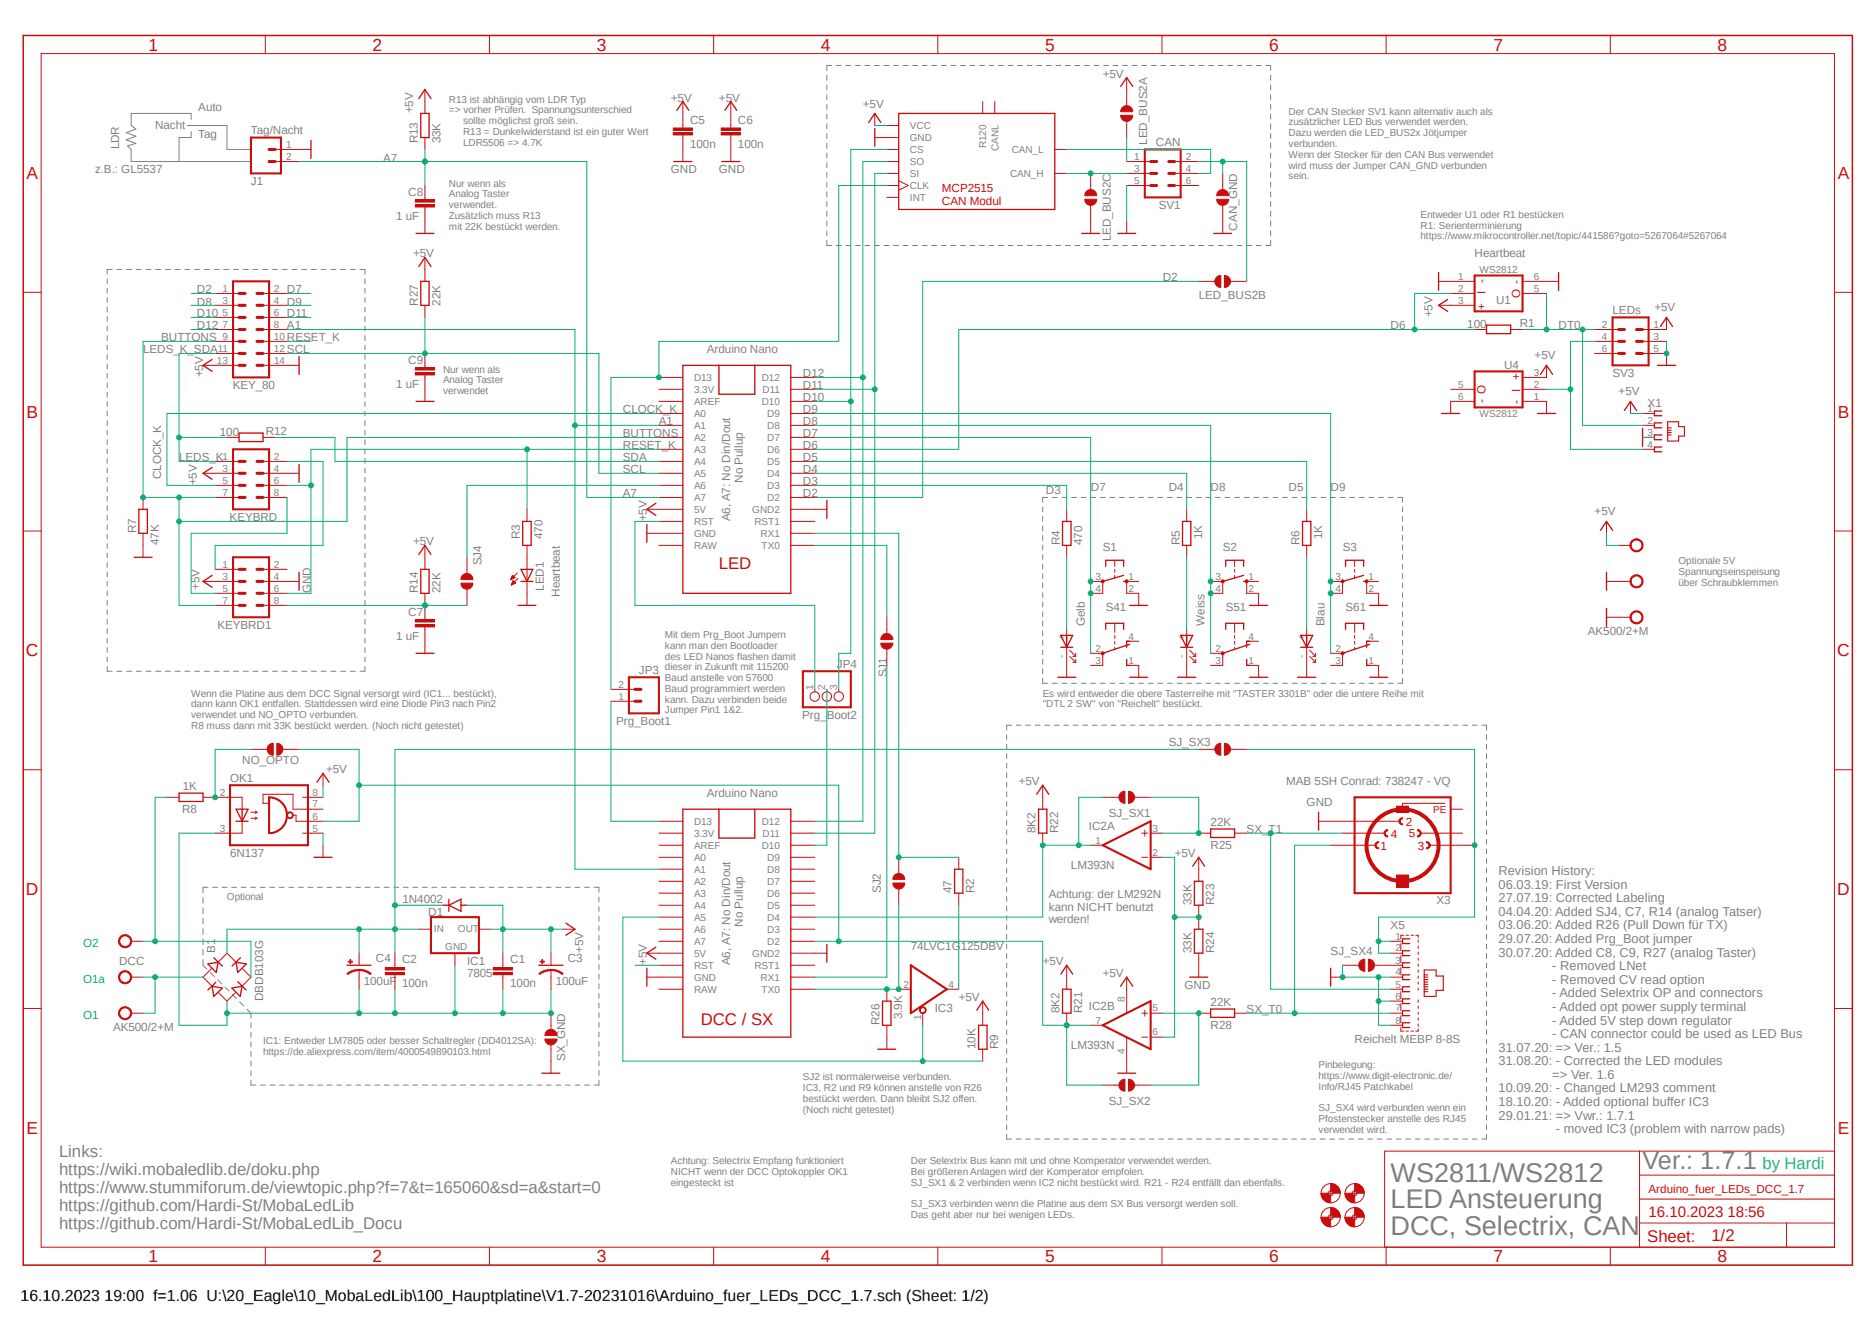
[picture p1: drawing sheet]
<svg xmlns="http://www.w3.org/2000/svg" width="420mm" height="297mm" viewBox="0 0 420 297" stroke-linecap="round" stroke-linejoin="round" font-family="sans-serif">
<defs><g id="words">
<g font-size="6.1" fill="#808080">
<text x="312" y="265">WS2811/WS2812</text>
<text x="312" y="271.1">LED Ansteuerung</text>
<text x="312" y="277.1">DCC, Selectrix, CAN</text>
</g>
<text font-size="5.7" fill="#808080" x="368.5" y="262.3">Ver.: 1.7.1</text>
<g font-size="3.9" fill="#c90d0c">
<text x="33.3" y="11.3">1</text>
<text x="83.6" y="11.3">2</text>
<text x="133.9" y="11.3">3</text>
<text x="184.2" y="11.3">4</text>
<text x="234.5" y="11.3">5</text>
<text x="284.8" y="11.3">6</text>
<text x="335.1" y="11.3">7</text>
<text x="385.3" y="11.3">8</text>
<text x="5.9" y="40.1">A</text>
<text x="412.3" y="40.1">A</text>
<text x="5.9" y="93.7">B</text>
<text x="412.3" y="93.7">B</text>
<text x="5.8" y="147.2">C</text>
<text x="412.2" y="147.2">C</text>
<text x="5.8" y="200.8">D</text>
<text x="412.2" y="200.8">D</text>
<text x="5.9" y="254.3">E</text>
<text x="412.3" y="254.3">E</text>
<text x="33.3" y="283.1">1</text>
<text x="83.6" y="283.1">2</text>
<text x="133.9" y="283.1">3</text>
<text x="184.2" y="283.1">4</text>
<text x="234.5" y="283.1">5</text>
<text x="284.8" y="283.1">6</text>
<text x="335.1" y="283.1">7</text>
<text x="385.3" y="283.1">8</text>
</g>
<g font-size="3.8" fill="#c90d0c">
<text x="161.3" y="127.7">LED</text>
<text x="157.2" y="230">DCC / SX</text>
<text x="369.6" y="278.6">Sheet:</text>
<text x="384" y="278.4">1/2</text>
</g>
<g font-size="3.8" fill="#808080">
<text x="13.3" y="259.6">Links:</text>
<text x="13.3" y="263.7">https://wiki.mobaledlib.de/doku.php</text>
<text x="13.3" y="267.7">https://www.stummiforum.de/viewtopic.php?f=7&amp;t=165060&amp;sd=a&amp;start=0</text>
<text x="13.3" y="271.7">https://github.com/Hardi-St/MobaLedLib</text>
<text x="13.3" y="275.7">https://github.com/Hardi-St/MobaLedLib_Docu</text>
</g>
<text font-size="3.8" fill="#0696d7" x="395.4" y="262.3">by Hardi</text>
<text font-size="3.6" x="4.6" y="291.8">16.10.2023 19:00 f=1.06 U:\20_Eagle\10_MobaLedLib\100_Hauptplatine\V1.7-20231016\Arduino_fuer_LEDs_DCC_1.7.sch (Sheet: 1/2)</text>
<text font-size="3.4" fill="#c90d0c" x="369.9" y="273.1">16.10.2023 18:56</text>
<g font-size="2.9" fill="#808080">
<text x="336.2" y="196.3">Revision History:</text>
<text x="336.2" y="199.3">06.03.19: First Version</text>
<text x="336.2" y="202.4">27.07.19: Corrected Labeling</text>
<text x="336.2" y="205.4">04.04.20: Added SJ4, C7, R14 (analog Tatser)</text>
<text x="336.2" y="208.5">03.06.20: Added R26 (Pull Down für TX)</text>
<text x="336.2" y="211.5">29.07.20: Added Prg_Boot jumper</text>
<text x="336.2" y="214.6">30.07.20: Added C8, C9, R27 (analog Taster)</text>
<text x="348.3" y="217.6">- Removed LNet</text>
<text x="348.3" y="220.7">- Removed CV read option</text>
<text x="348.3" y="223.7">- Added Selextrix OP and connectors</text>
<text x="348.3" y="226.8">- Added opt power supply terminal</text>
<text x="348.3" y="229.8">- Added 5V step down regulator</text>
<text x="348.3" y="232.9">- CAN connector could be used as LED Bus</text>
<text x="336.2" y="235.9">31.07.20: =&gt; Ver.: 1.5</text>
<text x="336.2" y="239">31.08.20: - Corrected the LED modules</text>
<text x="336.2" y="245.1">10.09.20: - Changed LM293 comment</text>
<text x="348.3" y="242">=&gt; Ver. 1.6</text>
<text x="336.2" y="248.1">18.10.20: - Added optional buffer IC3</text>
<text x="336.2" y="251.2">29.01.21: =&gt; Vwr.: 1.7.1</text>
<text x="349.1" y="254.2">- moved IC3 (problem with narrow pads)</text>
</g>
<g font-size="2.6" fill="#808080">
<text x="247.4" y="17.4">+5V</text>
<text x="150.5" y="22.8">+5V</text>
<text x="161.3" y="22.8">+5V</text>
<text x="34.8" y="29">Nacht</text>
<text x="44.5" y="24.9">Auto</text>
<text x="92.7" y="25.4" transform="rotate(-90 92.7 25.4)">+5V</text>
<text x="154.8" y="27.7">C5</text>
<text x="165.6" y="27.7">C6</text>
<text x="193.6" y="24.1">+5V</text>
<text x="26.7" y="33.5" transform="rotate(-90 26.7 33.5)">LDR</text>
<text x="44.5" y="30.9">Tag</text>
<text x="56.3" y="30">Tag/Nacht</text>
<text x="93.8" y="32.2" transform="rotate(-90 93.8 32.2)">R13</text>
<text x="98.8" y="32.2" transform="rotate(-90 98.8 32.2)">33K</text>
<text x="154.8" y="33.1">100n</text>
<text x="165.6" y="33.1">100n</text>
<text x="257.3" y="32.5" transform="rotate(-90 257.3 32.5)">LED_BUS2A</text>
<text x="259.3" y="32.7">CAN</text>
<text x="21.3" y="38.9">z.B.: GL5537</text>
<text x="56.3" y="41.6">J1</text>
<text x="85.9" y="36.2">A7</text>
<text x="150.5" y="38.9">GND</text>
<text x="161.3" y="38.9">GND</text>
<text x="91.6" y="43.9">C8</text>
<text x="260" y="46.9">SV1</text>
<text x="88.9" y="49.3">1 uF</text>
<text x="277.5" y="51.7" transform="rotate(-90 277.5 51.7)">CAN_GND</text>
<text x="92.7" y="57.7">+5V</text>
<text x="249.3" y="54.1" transform="rotate(-90 249.3 54.1)">LED_BUS2C</text>
<text x="330.8" y="57.7">Heartbeat</text>
<text x="44.2" y="65.8">D2</text>
<text x="64.4" y="65.8">D7</text>
<text x="260.9" y="63.1">D2</text>
<text x="44.2" y="71.2">D10</text>
<text x="44.2" y="68.5">D8</text>
<text x="64.4" y="71.2">D11</text>
<text x="64.4" y="68.5">D9</text>
<text x="93.8" y="68.5" transform="rotate(-90 93.8 68.5)">R27</text>
<text x="98.8" y="68.5" transform="rotate(-90 98.8 68.5)">22K</text>
<text x="268.9" y="67.2">LED_BUS2B</text>
<text x="321.4" y="71.2" transform="rotate(-90 321.4 71.2)">+5V</text>
<text x="335.7" y="68.2">U1</text>
<text x="361.8" y="70.4">LEDs</text>
<text x="371.2" y="69.8">+5V</text>
<text x="36.2" y="76.6">BUTTONS</text>
<text x="44.2" y="73.9">D12</text>
<text x="64.4" y="76.6">RESET_K</text>
<text x="64.4" y="73.9">A1</text>
<text x="312" y="73.9">D6</text>
<text x="329.2" y="73.6">100</text>
<text x="340.9" y="73.3">R1</text>
<text x="349.7" y="73.9">DT0</text>
<text x="32.1" y="79.3">LEDS_K_SDA</text>
<text x="64.4" y="79.3">SCL</text>
<text x="91.6" y="81.6">C9</text>
<text x="158.6" y="79.3">Arduino Nano</text>
<text x="337.4" y="82.8">U4</text>
<text x="344.3" y="80.6">+5V</text>
<text x="45.6" y="84.7" transform="rotate(-90 45.6 84.7)">+5V</text>
<text x="52.2" y="87.3">KEY_80</text>
<text x="88.9" y="87">1 uF</text>
<text x="180.1" y="84.7">D12</text>
<text x="180.1" y="87.3">D11</text>
<text x="361.8" y="84.6">SV3</text>
<text x="363.1" y="88.7">+5V</text>
<text x="139.7" y="92.8">CLOCK_K</text>
<text x="147.8" y="95.4">A1</text>
<text x="180.1" y="90">D10</text>
<text x="180.1" y="92.8">D9</text>
<text x="180.1" y="95.4">D8</text>
<text x="369.6" y="91.4">X1</text>
<text x="49.3" y="97.8">100</text>
<text x="59.6" y="97.5">R12</text>
<text x="139.7" y="100.8">RESET_K</text>
<text x="139.7" y="98.1">BUTTONS</text>
<text x="180.1" y="100.8">D6</text>
<text x="180.1" y="98.1">D7</text>
<text x="36.2" y="107.5" transform="rotate(-90 36.2 107.5)">CLOCK_K</text>
<text x="40.2" y="103.5">LEDS_K</text>
<text x="139.7" y="103.5">SDA</text>
<text x="139.7" y="106.2">SCL</text>
<text x="180.1" y="103.5">D5</text>
<text x="180.1" y="106.2">D4</text>
<text x="44.2" y="108.9" transform="rotate(-90 44.2 108.9)">+5V</text>
<text x="139.7" y="111.6">A7</text>
<text x="166.7" y="108.3" transform="rotate(-90 166.7 108.3)">No Pullup</text>
<text x="180.1" y="108.9">D3</text>
<text x="180.1" y="111.6">D2</text>
<text x="234.7" y="110.7">D3</text>
<text x="244.7" y="110.2">D7</text>
<text x="262.2" y="110.2">D4</text>
<text x="271.6" y="110.2">D8</text>
<text x="289.1" y="110.2">D5</text>
<text x="298.5" y="110.2">D9</text>
<text x="30.5" y="119.6" transform="rotate(-90 30.5 119.6)">R7</text>
<text x="51.5" y="116.9">KEYBRD</text>
<text x="145.1" y="117" transform="rotate(-90 145.1 117)">+5V</text>
<text x="163.8" y="117" transform="rotate(-90 163.8 117)">A6, A7: No Din/Dout</text>
<text x="357.8" y="115.6">+5V</text>
<text x="35.6" y="122.3" transform="rotate(-90 35.6 122.3)">47K</text>
<text x="92.7" y="122.3">+5V</text>
<text x="116.6" y="121" transform="rotate(-90 116.6 121)">R3</text>
<text x="121.7" y="121" transform="rotate(-90 121.7 121)">470</text>
<text x="237.7" y="122.3" transform="rotate(-90 237.7 122.3)">R4</text>
<text x="242.8" y="122.3" transform="rotate(-90 242.8 122.3)">470</text>
<text x="247.4" y="123.7">S1</text>
<text x="264.7" y="122.3" transform="rotate(-90 264.7 122.3)">R5</text>
<text x="269.7" y="121" transform="rotate(-90 269.7 121)">1K</text>
<text x="274.3" y="123.7">S2</text>
<text x="291.5" y="122.3" transform="rotate(-90 291.5 122.3)">R6</text>
<text x="296.6" y="121" transform="rotate(-90 296.6 121)">1K</text>
<text x="301.2" y="123.7">S3</text>
<text x="108" y="126.8" transform="rotate(-90 108 126.8)">SJ4</text>
<text x="44.7" y="132.4" transform="rotate(-90 44.7 132.4)">+5V</text>
<text x="69.8" y="133.1" transform="rotate(-90 69.8 133.1)">GND</text>
<text x="93.8" y="133.1" transform="rotate(-90 93.8 133.1)">R14</text>
<text x="98.8" y="133.1" transform="rotate(-90 98.8 133.1)">22K</text>
<text x="122" y="132.5" transform="rotate(-90 122 132.5)">LED1</text>
<text x="125.6" y="133.9" transform="rotate(-90 125.6 133.9)">Heartbeat</text>
<text x="248.1" y="137.2">S41</text>
<text x="275" y="137.2">S51</text>
<text x="301.9" y="137.2">S61</text>
<text x="48.8" y="141.1">KEYBRD1</text>
<text x="88.9" y="143.5">1 uF</text>
<text x="91.6" y="138.1">C7</text>
<text x="243.4" y="140.5" transform="rotate(-90 243.4 140.5)">Gelb</text>
<text x="270.3" y="140.5" transform="rotate(-90 270.3 140.5)">Weiss</text>
<text x="297.2" y="140.5" transform="rotate(-90 297.2 140.5)">Blau</text>
<text x="356.2" y="142.4">AK500/2+M</text>
<text x="187.7" y="149.9">JP4</text>
<text x="143.3" y="151.1">JP3</text>
<text x="199" y="151.9" transform="rotate(-90 199 151.9)">SJ1</text>
<text x="180" y="161.4">Prg_Boot2</text>
<text x="138.2" y="162.7">Prg_Boot1</text>
<text x="262.2" y="167.3">SJ_SX3</text>
<text x="54.4" y="171.3">NO_OPTO</text>
<text x="73.2" y="173.5">+5V</text>
<text x="41" y="177.2">1K</text>
<text x="51.6" y="175.5">OK1</text>
<text x="158.6" y="178.9">Arduino Nano</text>
<text x="228.6" y="176.1">+5V</text>
<text x="288.6" y="176">MAB 5SH Conrad: 738247 - VQ</text>
<text x="40.9" y="182.3">R8</text>
<text x="248.7" y="183.4">SJ_SX1</text>
<text x="271.6" y="185.3">22K</text>
<text x="293.2" y="180.7">GND</text>
<text x="232.3" y="186.9" transform="rotate(-90 232.3 186.9)">8K2</text>
<text x="237.4" y="186.9" transform="rotate(-90 237.4 186.9)">R22</text>
<text x="244.3" y="186.3">IC2A</text>
<text x="271.6" y="190.4">R25</text>
<text x="279.7" y="186.9">SX_T1</text>
<text x="51.6" y="192.3">6N137</text>
<text x="240.3" y="195">LM393N</text>
<text x="263.6" y="192.3">+5V</text>
<text x="90.3" y="202.5">1N4002</text>
<text x="197.6" y="200.4" transform="rotate(-90 197.6 200.4)">SJ2</text>
<text x="213.5" y="200.4" transform="rotate(-90 213.5 200.4)">47</text>
<text x="218.6" y="200.4" transform="rotate(-90 218.6 200.4)">R2</text>
<text x="235.3" y="201.4">Achtung: der LM292N</text>
<text x="267.3" y="203.1" transform="rotate(-90 267.3 203.1)">33K</text>
<text x="272.4" y="203.1" transform="rotate(-90 272.4 203.1)">R23</text>
<text x="322.3" y="202.9">X3</text>
<text x="96.1" y="205.4">D1</text>
<text x="166.7" y="207.9" transform="rotate(-90 166.7 207.9)">No Pullup</text>
<text x="235.3" y="204.3">kann NICHT benutzt</text>
<text x="235.3" y="207.1">werden!</text>
<text x="312" y="208.4">X5</text>
<text x="48.3" y="213.8" transform="rotate(-90 48.3 213.8)">B1</text>
<text x="84.3" y="215.9">C4</text>
<text x="127.4" y="215.9">C3</text>
<text x="130.9" y="213.8" transform="rotate(-90 130.9 213.8)">+5V</text>
<text x="204.3" y="213">74LVC1G125DBV</text>
<text x="267.3" y="213.8" transform="rotate(-90 267.3 213.8)">33K</text>
<text x="272.4" y="213.8" transform="rotate(-90 272.4 213.8)">R24</text>
<text x="298.5" y="214.3">SJ_SX4</text>
<text x="26.7" y="216.5">DCC</text>
<text x="81.6" y="221">100uF</text>
<text x="90.2" y="221.5">100n</text>
<text x="90.2" y="216.1">C2</text>
<text x="104.8" y="219.2">7805</text>
<text x="104.8" y="216.5">IC1</text>
<text x="114.5" y="221.5">100n</text>
<text x="114.5" y="216.1">C1</text>
<text x="124.7" y="221">100uF</text>
<text x="145.1" y="216.5" transform="rotate(-90 145.1 216.5)">+5V</text>
<text x="163.8" y="216.5" transform="rotate(-90 163.8 216.5)">A6, A7: No Din/Dout</text>
<text x="233.9" y="216.5">+5V</text>
<text x="247.4" y="219.2">+5V</text>
<text x="265.8" y="221.9">GND</text>
<text x="59" y="224.6" transform="rotate(-90 59 224.6)">DBDB103G</text>
<text x="209.7" y="227.1">IC3</text>
<text x="215.1" y="224.6">+5V</text>
<text x="237.7" y="227.3" transform="rotate(-90 237.7 227.3)">8K2</text>
<text x="242.8" y="227.3" transform="rotate(-90 242.8 227.3)">R21</text>
<text x="244.3" y="226.6">IC2B</text>
<text x="271.6" y="225.6">22K</text>
<text x="279.7" y="227.3">SX_T0</text>
<text x="25.4" y="231.2">AK500/2+M</text>
<text x="197.4" y="230" transform="rotate(-90 197.4 230)">R26</text>
<text x="202.4" y="228.6" transform="rotate(-90 202.4 228.6)">3.9K</text>
<text x="271.6" y="230.8">R28</text>
<text x="126.8" y="238" transform="rotate(-90 126.8 238)">SX_GND</text>
<text x="218.9" y="235.4" transform="rotate(-90 218.9 235.4)">10K</text>
<text x="223.9" y="235.4" transform="rotate(-90 223.9 235.4)">R9</text>
<text x="240.3" y="235.4">LM393N</text>
<text x="303.9" y="234">Reichelt MEBP 8-8S</text>
<text x="248.7" y="248">SJ_SX2</text>
</g>
<g font-size="2.6" fill="#c90d0c">
<text x="211.3" y="43.1">MCP2515</text>
<text x="211.3" y="45.9">CAN Modul</text>
<text x="333.2" y="66" transform="rotate(-90 333.2 66)">I -</text>
<text x="333.2" y="69.5" transform="rotate(-90 333.2 69.5)">+</text>
<text x="341" y="66.8" transform="rotate(-90 341 66.8)">O -</text>
<text x="341" y="85.2" transform="rotate(-90 341 85.2)">+</text>
<text x="333.2" y="90.3" transform="rotate(-90 333.2 90.3)">- O</text>
<text x="341" y="90.6" transform="rotate(-90 341 90.6)">- I</text>
<text x="315.4" y="185.3">2</text>
<text x="309.7" y="190.7">1</text>
<text x="312" y="188">4</text>
<text x="316.1" y="187.8">5</text>
<text x="318.1" y="190.7">3</text>
<text x="369.9" y="267.7">Arduino_fuer_LEDs_DCC_1.7</text>
</g>
<g font-size="2.6" fill="#0dab76">
<text x="18.6" y="212.5">O2</text>
<text x="18.6" y="220.6">O1a</text>
<text x="18.6" y="228.6">O1</text>
</g>
<g font-size="2.2" fill="#808080">
<text x="100.7" y="23">R13 ist abhängig vom LDR Typ</text>
<text x="100.7" y="25.4">=&gt; vorher Prüfen. Spannungsunterschied</text>
<text x="103.9" y="27.9">sollte möglichst groß sein.</text>
<text x="204.1" y="29">VCC</text>
<text x="289.1" y="25.7">Der CAN Stecker SV1 kann alternativ auch als</text>
<text x="289.1" y="28.2">zusätzlicher LED Bus verwendet werden.</text>
<text x="64.2" y="33.1">1</text>
<text x="64.2" y="35.9">2</text>
<text x="103.9" y="30.3">R13 = Dunkelwiderstand ist ein guter Wert</text>
<text x="103.9" y="32.7">LDR5506 =&gt; 4.7K</text>
<text x="204.1" y="34.3">CS</text>
<text x="204.1" y="31.7">GND</text>
<text x="221.3" y="33.2" transform="rotate(-90 221.3 33.2)">R120</text>
<text x="224" y="33.9" transform="rotate(-90 224 33.9)">CANL</text>
<text x="227" y="34.3">CAN_L</text>
<text x="254.5" y="35.9">1</text>
<text x="266" y="35.9">2</text>
<text x="289.1" y="30.6">Dazu werden die LED_BUS2x Jötjumper</text>
<text x="289.1" y="33">verbunden.</text>
<text x="289.1" y="35.4">Wenn der Stecker für den CAN Bus verwendet</text>
<text x="100.7" y="41.9">Nur wenn als</text>
<text x="204.1" y="39.7">SI</text>
<text x="204.1" y="37">SO</text>
<text x="226.6" y="39.7">CAN_H</text>
<text x="254.5" y="38.5">3</text>
<text x="254.5" y="41.2">5</text>
<text x="266" y="38.5">4</text>
<text x="266" y="41.2">6</text>
<text x="289.1" y="37.8">wird muss der Jumper CAN_GND verbunden</text>
<text x="289.1" y="40.2">sein.</text>
<text x="100.7" y="44.3">Analog Taster</text>
<text x="100.7" y="46.7">verwendet.</text>
<text x="204.1" y="42.4">CLK</text>
<text x="204.1" y="45.1">INT</text>
<text x="100.7" y="49.1">Zusätzlich muss R13</text>
<text x="100.7" y="51.5">mit 22K bestückt werden.</text>
<text x="318.7" y="48.9">Entweder U1 oder R1 bestücken</text>
<text x="318.7" y="51.3">R1: Serienterminierung</text>
<text x="318.7" y="53.7">https://www.mikrocontroller.net/topic/441586?goto=5267064#5267064</text>
<text x="49.9" y="65.4">1</text>
<text x="61.5" y="65.4">2</text>
<text x="327.1" y="65.4">2</text>
<text x="327.1" y="62.7">1</text>
<text x="331.9" y="61.3">WS2812</text>
<text x="344.1" y="65.4">5</text>
<text x="344.1" y="62.7">6</text>
<text x="49.9" y="68.2">3</text>
<text x="49.9" y="70.8">5</text>
<text x="61.5" y="68.2">4</text>
<text x="61.5" y="70.8">6</text>
<text x="327.1" y="68.2">3</text>
<text x="49.9" y="73.5">7</text>
<text x="49.9" y="76.2">9</text>
<text x="61.5" y="73.5">8</text>
<text x="61.5" y="76.2">10</text>
<text x="359.4" y="73.5">2</text>
<text x="359.4" y="76.2">4</text>
<text x="371" y="73.5">1</text>
<text x="371" y="76.2">3</text>
<text x="48.7" y="81.6">13</text>
<text x="48.9" y="78.9">11</text>
<text x="61.5" y="78.9">12</text>
<text x="61.5" y="81.6">14</text>
<text x="99.4" y="83.6">Nur wenn als</text>
<text x="359.4" y="78.9">6</text>
<text x="371" y="78.9">5</text>
<text x="99.4" y="86">Analog Taster</text>
<text x="99.4" y="88.4">verwendet</text>
<text x="155.7" y="88.2">3.3V</text>
<text x="155.7" y="85.5">D13</text>
<text x="170.9" y="85.5">D12</text>
<text x="171.1" y="88.1">D11</text>
<text x="327.1" y="87">5</text>
<text x="327.1" y="89.7">6</text>
<text x="344.1" y="87">2</text>
<text x="344.1" y="89.7">1</text>
<text x="344.1" y="84.3">3</text>
<text x="155.7" y="93.6">A0</text>
<text x="155.7" y="90.8">AREF</text>
<text x="170.9" y="90.8">D10</text>
<text x="172.1" y="93.6">D9</text>
<text x="331.9" y="93.6">WS2812</text>
<text x="369.6" y="92.4">1</text>
<text x="369.6" y="95">2</text>
<text x="155.7" y="96.2">A1</text>
<text x="155.7" y="98.9">A2</text>
<text x="155.7" y="101.6">A3</text>
<text x="172.1" y="101.6">D6</text>
<text x="172.1" y="98.9">D7</text>
<text x="172.1" y="96.2">D8</text>
<text x="369.6" y="97.7">3</text>
<text x="369.6" y="100.4">4</text>
<text x="49.9" y="103.1">1</text>
<text x="49.9" y="105.8">3</text>
<text x="61.5" y="103.1">2</text>
<text x="61.5" y="105.8">4</text>
<text x="155.7" y="104.3">A4</text>
<text x="155.7" y="107">A5</text>
<text x="172.1" y="107">D4</text>
<text x="172.1" y="104.3">D5</text>
<text x="49.9" y="108.5">5</text>
<text x="49.9" y="111.2">7</text>
<text x="61.5" y="108.5">6</text>
<text x="61.5" y="111.2">8</text>
<text x="155.7" y="109.7">A6</text>
<text x="155.7" y="112.4">A7</text>
<text x="172.1" y="112.4">D2</text>
<text x="172.1" y="109.7">D3</text>
<text x="155.7" y="115.1">5V</text>
<text x="155.7" y="117.8">RST</text>
<text x="168.8" y="115.1">GND2</text>
<text x="169.3" y="117.8">RST1</text>
<text x="155.7" y="120.4">GND</text>
<text x="155.7" y="123.1">RAW</text>
<text x="170.6" y="120.4">RX1</text>
<text x="170.9" y="123.1">TX0</text>
<text x="49.9" y="127.3">1</text>
<text x="49.9" y="130">3</text>
<text x="61.5" y="127.3">2</text>
<text x="61.5" y="130">4</text>
<text x="245.8" y="130">3</text>
<text x="253.1" y="130">1</text>
<text x="272.7" y="130">3</text>
<text x="280.1" y="130">1</text>
<text x="299.6" y="130">3</text>
<text x="307" y="130">1</text>
<text x="376.6" y="126.6">Optionale 5V</text>
<text x="376.6" y="129">Spannungseinspeisung</text>
<text x="376.6" y="131.4">über Schraubklemmen</text>
<text x="49.9" y="132.7">5</text>
<text x="49.9" y="135.4">7</text>
<text x="61.5" y="132.7">6</text>
<text x="61.5" y="135.4">8</text>
<text x="245.8" y="132.7">4</text>
<text x="253.2" y="132.7">2</text>
<text x="272.7" y="132.7">4</text>
<text x="280.1" y="132.7">2</text>
<text x="299.6" y="132.7">4</text>
<text x="307" y="132.7">2</text>
<text x="149.2" y="143.1">Mit dem Prg_Boot Jumpern</text>
<text x="238.9" y="143.5" transform="rotate(-90 238.9 143.5)">+</text>
<text x="253.2" y="143.5">4</text>
<text x="265.9" y="143.5" transform="rotate(-90 265.9 143.5)">+</text>
<text x="280.1" y="143.5">4</text>
<text x="292.8" y="143.5" transform="rotate(-90 292.8 143.5)">+</text>
<text x="307" y="143.5">4</text>
<text x="149.2" y="145.5">kann man den Bootloader</text>
<text x="149.2" y="148">des LED Nanos flashen damit</text>
<text x="238.9" y="147.7" transform="rotate(-90 238.9 147.7)">-</text>
<text x="245.8" y="146.2">2</text>
<text x="245.8" y="148.9">3</text>
<text x="253.2" y="148.9">1</text>
<text x="265.9" y="147.7" transform="rotate(-90 265.9 147.7)">-</text>
<text x="272.7" y="146.2">2</text>
<text x="272.7" y="148.9">3</text>
<text x="280.1" y="148.9">1</text>
<text x="292.8" y="147.7" transform="rotate(-90 292.8 147.7)">-</text>
<text x="299.6" y="146.2">2</text>
<text x="299.6" y="148.9">3</text>
<text x="307" y="148.9">1</text>
<text x="138.7" y="154.3">2</text>
<text x="149.2" y="150.4">dieser in Zukunft mit 115200</text>
<text x="149.2" y="152.8">Baud anstelle von 57600</text>
<text x="149.2" y="155.2">Baud programmiert werden</text>
<text x="182.4" y="154.9" transform="rotate(-90 182.4 154.9)">1</text>
<text x="185.1" y="154.9" transform="rotate(-90 185.1 154.9)">2</text>
<text x="187.8" y="154.9" transform="rotate(-90 187.8 154.9)">3</text>
<text x="42.9" y="156.3">Wenn die Platine aus dem DCC Signal versorgt wird (IC1... bestückt),</text>
<text x="42.9" y="158.7">dann kann OK1 entfallen. Stattdessen wird eine Diode Pin3 nach Pin2</text>
<text x="42.9" y="161.1">verwendet und NO_OPTO verbunden.</text>
<text x="138.7" y="156.9">1</text>
<text x="149.2" y="157.6">kann. Dazu verbinden beide</text>
<text x="149.2" y="160">Jumper Pin1 1&amp;2.</text>
<text x="233.9" y="156.3">Es wird entweder die obere Tasterreihe mit &quot;TASTER 3301B&quot; oder die untere Reihe mit</text>
<text x="233.9" y="158.7">&quot;DTL 2 SW&quot; von &quot;Reichelt&quot; bestückt.</text>
<text x="42.9" y="163.5">R8 muss dann mit 33K bestückt werden. (Noch nicht getestet)</text>
<text x="49.3" y="178.5">2</text>
<text x="70.1" y="178.5">8</text>
<text x="70.1" y="181.1">7</text>
<text x="70.1" y="183.9">6</text>
<text x="155.7" y="185">D13</text>
<text x="170.9" y="185">D12</text>
<text x="49.3" y="186.6">3</text>
<text x="70.1" y="186.6">5</text>
<text x="155.7" y="187.7">3.3V</text>
<text x="155.7" y="190.4">AREF</text>
<text x="170.9" y="190.4">D10</text>
<text x="171.1" y="187.7">D11</text>
<text x="245.8" y="189.2">1</text>
<text x="258.5" y="186.6">3</text>
<text x="258.5" y="191.9">2</text>
<text x="155.7" y="193.1">A0</text>
<text x="155.7" y="195.8">A1</text>
<text x="172.1" y="195.8">D8</text>
<text x="172.1" y="193.1">D9</text>
<text x="50.9" y="202">Optional</text>
<text x="155.7" y="198.5">A2</text>
<text x="155.7" y="201.2">A3</text>
<text x="155.7" y="203.9">A4</text>
<text x="172.1" y="203.9">D5</text>
<text x="172.1" y="201.2">D6</text>
<text x="172.1" y="198.5">D7</text>
<text x="97.4" y="209.1">IN</text>
<text x="102.8" y="209.1">OUT</text>
<text x="155.7" y="206.6">A5</text>
<text x="155.7" y="209.3">A6</text>
<text x="172.1" y="209.3">D3</text>
<text x="172.1" y="206.5">D4</text>
<text x="99.9" y="213">GND</text>
<text x="155.7" y="214.6">5V</text>
<text x="155.7" y="212">A7</text>
<text x="168.8" y="214.6">GND2</text>
<text x="172.1" y="212">D2</text>
<text x="313.1" y="210.8">1</text>
<text x="313.1" y="213.4">2</text>
<text x="155.7" y="220">GND</text>
<text x="155.7" y="217.3">RST</text>
<text x="169.3" y="217.3">RST1</text>
<text x="170.6" y="220">RX1</text>
<text x="202.7" y="221.5">2</text>
<text x="212.8" y="221.5">4</text>
<text x="313.1" y="216.2">3</text>
<text x="313.1" y="218.8">4</text>
<text x="313.1" y="221.5">5</text>
<text x="155.7" y="222.7">RAW</text>
<text x="170.9" y="222.7">TX0</text>
<text x="252.4" y="224.8" transform="rotate(-90 252.4 224.8)">8</text>
<text x="258.5" y="226.9">5</text>
<text x="313.1" y="224.2">6</text>
<text x="313.1" y="226.9">7</text>
<text x="206.7" y="228.9" transform="rotate(-90 206.7 228.9)">1</text>
<text x="245.8" y="229.6">7</text>
<text x="258.5" y="232.3">6</text>
<text x="313.1" y="229.6">8</text>
<text x="59" y="234.3">IC1: Entweder LM7805 oder besser Schaltregler (DD4012SA):</text>
<text x="59" y="236.7">https://de.aliexpress.com/item/4000549890103.html</text>
<text x="252.4" y="236.4" transform="rotate(-90 252.4 236.4)">4</text>
<text x="295.8" y="239.7">Pinbelegung:</text>
<text x="180.1" y="242.4">SJ2 ist normalerweise verbunden.</text>
<text x="180.1" y="244.8">IC3, R2 und R9 können anstelle von R26</text>
<text x="295.8" y="242.1">https://www.digit-electronic.de/</text>
<text x="295.8" y="244.5">Info/RJ45 Patchkabel</text>
<text x="180.1" y="247.2">bestückt werden. Dann bleibt SJ2 offen.</text>
<text x="180.1" y="249.6">(Noch nicht getestet)</text>
<text x="295.8" y="249.3">SJ_SX4 wird verbunden wenn ein</text>
<text x="295.8" y="251.7">Pfostenstecker anstelle des RJ45</text>
<text x="295.8" y="254.1">verwendet wird.</text>
<text x="150.5" y="261.2">Achtung: Selectrix Empfang funktioniert</text>
<text x="150.5" y="263.6">NICHT wenn der DCC Optokoppler OK1</text>
<text x="204.3" y="261.2">Der Selextrix Bus kann mit und ohne Komperator verwendet werden.</text>
<text x="204.3" y="263.6">Bei größeren Anlagen wird der Komperator empfolen.</text>
<text x="150.5" y="266">eingesteckt ist</text>
<text x="204.3" y="266">SJ_SX1 &amp; 2 verbinden wenn IC2 nicht bestückt wird. R21 - R24 entfällt dan ebenfalls.</text>
<text x="204.3" y="270.8">SJ_SX3 verbinden wenn die Platine aus dem SX Bus versorgt werden soll.</text>
<text x="204.3" y="273.3">Das geht aber nur bei wenigen LEDs.</text>
</g>
<text font-size="2.2" fill="#c90d0c" x="321.5" y="182.5">PE</text>
</g></defs>
<path d="M4.6 7.6l411.4 276.8M416 7.6l-411.4 276.8" fill="none" stroke="#fff" stroke-width=".22"/>
<g fill="none" stroke="#808080" stroke-width=".22">
<path d="M185.5 16.9v1.1M185.5 19v1.2M186.6 14.7h-1.1v1.1M187.6 14.7h1.1M189.8 14.7h1.1M191.9 14.7h1.1M194.1 14.7h1.1M196.2 14.7h1.1M198.3 14.7h1.1M200.5 14.7h1M202.6 14.7h1.1M204.8 14.7h1.1"/>
<path d="M206.9 14.7h1.1M209 14.7h1.1M211.2 14.7h1.1M213.3 14.7h1.1M215.5 14.7h1.1M217.6 14.7h1.1M219.8 14.7h1.1M221.9 14.7h1.1M224 14.7h1.1M226.2 14.7h1M228.3 14.7h1.1M230.5 14.7h1.1"/>
<path d="M232.6 14.7h1.1M234.7 14.7h1.1M236.9 14.7h1.1M239 14.7h1.1M241.2 14.7h1M243.3 14.7h1.1M245.4 14.7h1.1M247.6 14.7h1.1M249.7 14.7h1.1M251.9 14.7h1M254 14.7h1.1M256.2 14.7h1.1"/>
<path d="M258.3 14.7h1.1M260.4 14.7h1.1M262.6 14.7h1.1M264.7 14.7h1.1M266.9 14.7h1M269 14.7h1.1M271.1 14.7h1.1M273.3 14.7h1.1M275.4 14.7h1.1M277.6 14.7h1M279.7 14.7h1.1M281.9 14.7h1"/>
<path d="M284 14.7h1.1v1.1M285.1 16.9v1.1M285.1 19v1.2M42 28.2h8.9v5.3h5.4M42.9 26.8v-1.4h-13.5v2.8l1.1 .8-2.2 .8 2.2 .8-2.2 .8 2.2 .8-1.9 .5 .8 .8v2.7h26.9M42.9 29.5v1.4h-2.7v5.3M185.5 21.3v1.1M185.5 23.4v1.2M185.5 25.6v1.1M185.5 27.8v1.1M185.5 30v1.1M185.5 32.1v1.2"/>
<path d="M185.5 34.3v1.1M185.5 36.5v1.1M185.5 38.7v1.1M285.1 21.3v1.1M285.1 23.4v1.2M285.1 25.6v1.1M285.1 27.8v1.1M285.1 30v1.1M285.1 32.1v1.2M285.1 34.3v1.1M285.1 36.5v1.1M285.1 38.7v1.1"/>
<path d="M185.5 53.9v1.2h1.1M185.5 40.9v1.1M185.5 43.1v1.1M185.5 45.2v1.2M185.5 47.4v1.1M185.5 49.6v1.1M185.5 51.8v1.1M187.6 55.1h1.1M189.8 55.1h1.1M191.9 55.1h1.1M194.1 55.1h1.1M196.2 55.1h1.1"/>
<path d="M198.3 55.1h1.1M200.5 55.1h1M202.6 55.1h1.1M204.8 55.1h1.1M206.9 55.1h1.1M209 55.1h1.1M211.2 55.1h1.1M213.3 55.1h1.1M215.5 55.1h1.1M217.6 55.1h1.1M219.8 55.1h1.1M221.9 55.1h1.1"/>
<path d="M224 55.1h1.1M226.2 55.1h1M228.3 55.1h1.1M230.5 55.1h1.1M232.6 55.1h1.1M234.7 55.1h1.1M236.9 55.1h1.1M239 55.1h1.1M241.2 55.1h1M243.3 55.1h1.1M245.4 55.1h1.1M247.6 55.1h1.1"/>
<path d="M249.7 55.1h1.1M251.9 55.1h1M254 55.1h1.1M256.2 55.1h1.1M258.3 55.1h1.1M260.4 55.1h1.1M262.6 55.1h1.1M264.7 55.1h1.1M266.9 55.1h1M269 55.1h1.1M271.1 55.1h1.1M273.3 55.1h1.1"/>
<path d="M275.4 55.1h1.1M277.6 55.1h1M279.7 55.1h1.1M281.9 55.1h1M285.1 53.9v1.2h-1.1M285.1 40.9v1.1M285.1 43.1v1.1M285.1 45.2v1.2M285.1 47.4v1.1M285.1 49.6v1.1M285.1 51.8v1.1M24 62.6v1"/>
<path d="M24 64.7v1M24 66.8v1.1M24 68.9v1.1M24 71v1.1M24 73.2v1M24 75.3v1.1M24 77.4v1.1M24 79.5v1.1M25.1 60.5h-1.1v1M26.2 60.5h1.1M28.4 60.5h1.1M30.6 60.5h1.1"/>
<path d="M32.8 60.5h1.1M34.9 60.5h1.2M37.1 60.5h1.1M39.3 60.5h1.1M41.5 60.5h1.1M43.6 60.5h1.2M45.8 60.5h1.2M48 60.5h1.1M50.2 60.5h1.2M52.4 60.5h1.1M54.6 60.5h1.1M56.8 60.5h1.1"/>
<path d="M58.9 60.5h1.2M61.1 60.5h1.1M63.3 60.5h1.1M65.5 60.5h1.1M67.7 60.5h1.1M69.8 60.5h1.2M72.1 60.5h1.1M74.2 60.5h1.2M76.4 60.5h1.1M78.6 60.5h1.1M80.8 60.5h1.1v1M81.9 62.6v1"/>
<path d="M81.9 64.7v1M81.9 66.8v1.1M81.9 68.9v1.1M81.9 71v1.1M81.9 73.2v1M81.9 75.3v1.1M81.9 77.4v1.1M81.9 79.5v1.1M24 81.7v1M24 83.8v1M24 85.9v1.1M24 88v1.1"/>
<path d="M24 90.1v1.1M24 92.2v1.1M24 94.4v1.1M24 96.5v1.1M24 98.6v1.1M81.9 81.7v1M81.9 83.8v1M81.9 85.9v1.1M81.9 88v1.1M81.9 90.1v1.1M81.9 92.2v1.1M81.9 94.4v1.1"/>
<path d="M81.9 96.5v1.1M81.9 98.6v1.1M24 100.8v1M24 102.9v1M24 105v1M24 107.1v1.1M24 109.2v1.1M24 111.3v1.1M24 113.5v1.1M24 115.6v1.1M24 117.7v1.1M24 119.8v1.1"/>
<path d="M81.9 100.8v1M81.9 102.9v1M81.9 105v1M81.9 107.1v1.1M81.9 109.2v1.1M81.9 111.3v1.1M81.9 113.5v1.1M81.9 115.6v1.1M81.9 117.7v1.1M81.9 119.8v1.1M233.9 113.7v1.1M233.9 115.9v1"/>
<path d="M233.9 118v1.1M235 111.6h-1.1v1M236.1 111.6h1.1M238.3 111.6h1.1M240.4 111.6h1.1M242.6 111.6h1M244.7 111.6h1.1M246.8 111.6h1.1M249 111.6h1.1M251.2 111.6h1.1M253.3 111.6h1.1M255.5 111.6h1"/>
<path d="M257.6 111.6h1.1M259.8 111.6h1.1M261.9 111.6h1.1M264.1 111.6h1.1M266.2 111.6h1.1M268.4 111.6h1.1M270.6 111.6h1M272.7 111.6h1.1M274.8 111.6h1.1M277 111.6h1.1M279.1 111.6h1.1M281.3 111.6h1.1"/>
<path d="M283.5 111.6h1M285.6 111.6h1.1M287.7 111.6h1.1M289.9 111.6h1.1M292.1 111.6h1.1M294.2 111.6h1.1M296.4 111.6h1.1M298.5 111.6h1.1M300.7 111.6h1.1M302.8 111.6h1.1M305 111.6h1.1M307.1 111.6h1.1"/>
<path d="M309.3 111.6h1.1M311.4 111.6h1.1M313.6 111.6h1.1v1M314.7 113.7v1.1M314.7 115.9v1M314.7 118v1.1M24 122v1M24 124.1v1M24 126.2v1.1M24 128.3v1.1M24 130.4v1.1M24 132.5v1.1"/>
<path d="M24 134.7v1.1M24 136.8v1.1M24 138.9v1.1M81.9 122v1M81.9 124.1v1M81.9 126.2v1.1M81.9 128.3v1.1M81.9 130.4v1.1M81.9 132.5v1.1M81.9 134.7v1.1M81.9 136.8v1.1M81.9 138.9v1.1"/>
<path d="M233.9 120.1v1.1M233.9 122.3v1.1M233.9 124.4v1.1M233.9 126.5v1.1M233.9 128.7v1.1M233.9 130.8v1.1M233.9 133v1M233.9 135.1v1.1M233.9 137.2v1.1M233.9 139.4v1.1M314.7 120.1v1.1M314.7 122.3v1.1"/>
<path d="M314.7 124.4v1.1M314.7 126.5v1.1M314.7 128.7v1.1M314.7 130.8v1.1M314.7 133v1M314.7 135.1v1.1M314.7 137.2v1.1M314.7 139.4v1.1M24 149.5v1.1h1.1M24 141.1v1M24 143.2v1M24 145.3v1"/>
<path d="M24 147.4v1.1M26.2 150.6h1.1M28.4 150.6h1.1M30.6 150.6h1.1M32.8 150.6h1.1M34.9 150.6h1.2M37.1 150.6h1.1M39.3 150.6h1.1M41.5 150.6h1.1M43.6 150.6h1.2M45.8 150.6h1.2M48 150.6h1.1"/>
<path d="M50.2 150.6h1.2M52.4 150.6h1.1M54.6 150.6h1.1M56.8 150.6h1.1M58.9 150.6h1.2M61.1 150.6h1.1M63.3 150.6h1.1M65.5 150.6h1.1M67.7 150.6h1.1M69.8 150.6h1.2M72.1 150.6h1.1M74.2 150.6h1.2"/>
<path d="M76.4 150.6h1.1M78.6 150.6h1.1M81.9 149.5v1.1h-1.1M81.9 141.1v1M81.9 143.2v1M81.9 145.3v1M81.9 147.4v1.1M233.9 152.2v1.1h1.1M233.9 141.5v1.1M233.9 143.6v1.1M233.9 145.8v1.1M233.9 147.9v1.1"/>
<path d="M233.9 150.1v1M236.1 153.3h1.1M238.3 153.3h1.1M240.4 153.3h1.1M242.6 153.3h1M244.7 153.3h1.1M246.8 153.3h1.1M249 153.3h1.1M251.2 153.3h1.1M253.3 153.3h1.1M255.5 153.3h1M257.6 153.3h1.1"/>
<path d="M259.8 153.3h1.1M261.9 153.3h1.1M264.1 153.3h1.1M266.2 153.3h1.1M268.4 153.3h1.1M270.6 153.3h1M272.7 153.3h1.1M274.8 153.3h1.1M277 153.3h1.1M279.1 153.3h1.1M281.3 153.3h1.1M283.5 153.3h1"/>
<path d="M285.6 153.3h1.1M287.7 153.3h1.1M289.9 153.3h1.1M292.1 153.3h1.1M294.2 153.3h1.1M296.4 153.3h1.1M298.5 153.3h1.1M300.7 153.3h1.1M302.8 153.3h1.1M305 153.3h1.1M307.1 153.3h1.1M309.3 153.3h1.1"/>
<path d="M311.4 153.3h1.1M314.7 152.2v1.1h-1.1M314.7 141.5v1.1M314.7 143.6v1.1M314.7 145.8v1.1M314.7 147.9v1.1M314.7 150.1v1M225.8 164.8v1.1M225.8 167v1.1M225.8 169.1v1.1M225.8 171.2v1.1M225.8 173.4v1.1"/>
<path d="M225.8 175.5v1.1M225.8 177.6v1.1M225.8 179.8v1M226.9 162.7h-1.1v1.1M228 162.7h1.1M230.1 162.7h1.1M232.3 162.7h1M234.4 162.7h1.1M236.5 162.7h1.1M238.7 162.7h1M240.8 162.7h1.1M242.9 162.7h1.1"/>
<path d="M245.1 162.7h1M247.2 162.7h1M249.3 162.7h1.1M251.5 162.7h1M253.6 162.7h1M255.7 162.7h1.1M257.9 162.7h1M260 162.7h1M262.1 162.7h1.1M264.2 162.7h1.1M266.4 162.7h1M268.5 162.7h1.1"/>
<path d="M270.6 162.7h1.1M272.8 162.7h1.1M274.9 162.7h1.1M277 162.7h1.1M279.1 162.7h1.1M281.3 162.7h1.1M283.4 162.7h1.1M285.5 162.7h1.1M287.7 162.7h1.1M289.8 162.7h1.1M291.9 162.7h1.1M294.1 162.7h1"/>
<path d="M296.2 162.7h1.1M298.3 162.7h1.1M300.5 162.7h1M302.6 162.7h1.1M304.7 162.7h1.1M306.9 162.7h1M309 162.7h1M311.1 162.7h1.1M313.3 162.7h1M315.4 162.7h1.1M317.5 162.7h1.1M319.7 162.7h1"/>
<path d="M321.8 162.7h1.1M323.9 162.7h1.1M326.1 162.7h1M328.2 162.7h1.1M330.3 162.7h1.1M332.4 162.7h1.1v1.1M333.5 164.8v1.1M333.5 167v1.1M333.5 169.1v1.1M333.5 171.2v1.1M333.5 173.4v1.1M333.5 175.5v1.1"/>
<path d="M333.5 177.6v1.1M333.5 179.8v1M46.7 199.1h-1.1v1.2M47.7 199.1h1.1M49.8 199.1h1.1M52 199.1h1M54.1 199.1h1.1M56.3 199.1h1M58.4 199.1h1.1M60.5 199.1h1.1M62.7 199.1h1.1M64.8 199.1h1.1"/>
<path d="M67 199.1h1M69.1 199.1h1.1M71.2 199.1h1.1M73.4 199.1h1.1M75.5 199.1h1.1M77.6 199.1h1.1M79.8 199.1h1.1M81.9 199.1h1.1M84.1 199.1h1M86.2 199.1h1.1M88.3 199.1h1.2M90.5 199.1h1.1"/>
<path d="M92.6 199.1h1.1M94.8 199.1h1M96.9 199.1h1.1M99.1 199.1h1M101.2 199.1h1.1M103.3 199.1h1.1M105.5 199.1h1.1M107.6 199.1h1.1M109.7 199.1h1.1M111.9 199.1h1.1M114 199.1h1.1M116.2 199.1h1.1"/>
<path d="M118.3 199.1h1.1M120.4 199.1h1.1M122.6 199.1h1.1M124.7 199.1h1.1M126.9 199.1h1M129 199.1h1.1M131.1 199.1h1.1M133.3 199.1h1.1v1.1M225.8 181.9v1.1M225.8 184v1.1M225.8 186.2v1M225.8 188.3v1.1"/>
<path d="M225.8 190.5v1M225.8 192.6v1.1M225.8 194.7v1.1M225.8 196.8v1.1M225.8 199v1.1M333.5 181.9v1.1M333.5 184v1.1M333.5 186.2v1M333.5 188.3v1.1M333.5 190.5v1M333.5 192.6v1.1M333.5 194.7v1.1"/>
<path d="M333.5 196.8v1.1M333.5 199v1.1M45.6 201.3v1.3M45.6 203.7v1.2M45.6 206v1.3M45.6 208.3v1.2M45.6 210.6v1.3M45.6 212.9v1.3M45.6 215.3v1.2l.8 .9M47.2 218.2l.9 .9M48.9 219.8l.8 .9M134.4 201.2v1.1"/>
<path d="M134.4 203.4v1.1M134.4 205.5v1.1M134.4 207.7v1.1M134.4 209.8v1.1M134.4 212v1.1M134.4 214.2v1.1M134.4 216.4v1.1M134.4 218.5v1.1M225.8 201.1v1.1M225.8 203.2v1.1M225.8 205.4v1.1M225.8 207.5v1.1"/>
<path d="M225.8 209.6v1.1M225.8 211.8v1.1M225.8 213.9v1.1M225.8 216.1v1M225.8 218.2v1M333.5 201.1v1.1M333.5 203.2v1.1M333.5 205.4v1.1M333.5 207.5v1.1M333.5 209.6v1.1M333.5 211.8v1.1M333.5 213.9v1.1"/>
<path d="M333.5 216.1v1M333.5 218.2v1M50.5 221.4l.9 .9M52.2 223.1l.8 .9M53.8 224.7l.9 .9M55.4 226.4l.9 .9v1.1M56.3 229.4v1.1M56.3 231.6v1.1M56.3 233.7v1.1M56.3 235.9v1.1M56.3 238v1.1M134.4 220.7v1.1"/>
<path d="M134.4 222.8v1.1M134.4 225v1.1M134.4 227.2v1.1M134.4 229.3v1.2M134.4 231.5v1.1M134.4 233.7v1.1M134.4 235.8v1.1M134.4 238v1.1M225.8 220.3v1.1M225.8 222.5v1M225.8 224.6v1.1M225.8 226.7v1.1"/>
<path d="M225.8 228.9v1.1M225.8 231v1.1M225.8 233.1v1.1M225.8 235.2v1.1M225.8 237.4v1.1M225.8 239.5v1.1M333.5 220.3v1.1M333.5 222.5v1M333.5 224.6v1.1M333.5 226.7v1.1M333.5 228.9v1.1M333.5 231v1.1"/>
<path d="M333.5 233.1v1.1M333.5 235.2v1.1M333.5 237.4v1.1M333.5 239.5v1.1M56.3 242.4v1h1.1M56.3 240.2v1.1M58.5 243.4h1M60.6 243.4h1.1M62.7 243.4h1.1M64.9 243.4h1.1M67 243.4h1.1M69.1 243.4h1.1"/>
<path d="M71.3 243.4h1M73.4 243.4h1.1M75.6 243.4h1M77.7 243.4h1.1M79.8 243.4h1.1M82 243.4h1.1M84.1 243.4h1.1M86.2 243.4h1.1M88.4 243.4h1.1M90.5 243.4h1.1M92.7 243.4h1M94.8 243.4h1.1"/>
<path d="M96.9 243.4h1.1M99.1 243.4h1.1M101.2 243.4h1.1M103.3 243.4h1.1M105.5 243.4h1.1M107.6 243.4h1.1M109.8 243.4h1M111.9 243.4h1.1M114 243.4h1.1M116.2 243.4h1.1M118.3 243.4h1.1M120.5 243.4h1"/>
<path d="M122.6 243.4h1.1M124.8 243.4h1M126.9 243.4h1M129 243.4h1.1M131.1 243.4h1.1M134.4 240.2v1.1M134.4 242.3v1.1h-1.1M225.8 254.5v1h1.1M225.8 241.7v1M225.8 243.8v1.1M225.8 245.9v1.1M225.8 248.1v1"/>
<path d="M225.8 250.2v1.1M225.8 252.3v1.1M228 255.5h1.1M230.1 255.5h1.1M232.3 255.5h1M234.4 255.5h1.1M236.5 255.5h1.1M238.7 255.5h1M240.8 255.5h1.1M242.9 255.5h1.1M245.1 255.5h1M247.2 255.5h1"/>
<path d="M249.3 255.5h1.1M251.5 255.5h1M253.6 255.5h1M255.7 255.5h1.1M257.9 255.5h1M260 255.5h1M262.1 255.5h1.1M264.2 255.5h1.1M266.4 255.5h1M268.5 255.5h1.1M270.6 255.5h1.1M272.8 255.5h1.1"/>
<path d="M274.9 255.5h1.1M277 255.5h1.1M279.1 255.5h1.1M281.3 255.5h1.1M283.4 255.5h1.1M285.5 255.5h1.1M287.7 255.5h1.1M289.8 255.5h1.1M291.9 255.5h1.1M294.1 255.5h1M296.2 255.5h1.1M298.3 255.5h1.1"/>
<path d="M300.5 255.5h1M302.6 255.5h1.1M304.7 255.5h1.1M306.9 255.5h1M309 255.5h1M311.1 255.5h1.1M313.3 255.5h1M315.4 255.5h1.1M317.5 255.5h1.1M319.7 255.5h1M321.8 255.5h1.1M323.9 255.5h1.1"/>
<path d="M326.1 255.5h1M328.2 255.5h1.1M330.3 255.5h1.1M333.5 254.5v1h-1.1M333.5 241.7v1M333.5 243.8v1.1M333.5 245.9v1.1M333.5 248.1v1M333.5 250.2v1.1M333.5 252.3v1.1"/>
</g>
<g fill="none" stroke="#c90d0c" stroke-width=".3">
<path d="M69.8 31.5v4.1M194.9 27.5l1.4-2.1 1.3 2.1M196.3 28.8v4.1M250.8 52.4h4M67.1 80v4M372.5 73.2l1.4-2 1.3 2M371.9 82h4M47.6 104.9l-2 1.3 2 1.3M67.1 104.2v4M145.1 117.6v4.1M147.2 112.9l-2.1 1.4 2.1 1.3M185.5 112.2v4.1"/>
<path d="M30.1 125h4M116.2 135.8h4M248.1 141.2v-1.4h4v1.4M252.8 147.9v1.4h.6M253.4 144.5l-6 2.1M253.4 143.8h-.6v1.4M71.1 175.5l1.4-2 1.3 2M70.4 192.3h4.1M145.1 217.2v4M147.2 212.5l-2.1 1.3 2.1 1.4M185.5 211.8v4.1"/>
</g>
<g fill="none" stroke="#c90d0c" stroke-width=".22">
<path d="M61.7 33.5h8.1M61.7 36.2h5.4M196.3 30.9h2.7M196.3 25.4v2.8M252.8 49.7v2.7M373.9 71.2v2.7M373.9 79.3v2.7M64.4 82h2.7M45.6 106.2h8M48.3 103.5h5.3M48.3 108.9h5.3M48.3 111.6h5.3"/>
<path d="M59 103.5h5.4M59 106.2h8.1M59 108.9h5.4M59 111.6h5.4M145.1 114.3h2.7M145.1 119.6h2.7M182.8 114.3h2.7M32.1 122.3v2.7M118.2 133.1v2.7M250.1 139.8v2.1M247.4 146.6v2.7M250.1 142.5v.7"/>
<path d="M250.1 143.8v.7M250.1 145.2v.4M72.5 173.5v2.6M72.5 189.6v2.7M145.1 213.8h2.7M145.1 219.2h2.7M182.8 213.8h2.7"/>
</g>
<path d="M56.3 30.9h6.7v8h-6.7zM52.3 100.8h8.1v13.5h-8.1z" fill="none" stroke="#c90d0c" stroke-width=".47"/>
<path d="M60.4 36.2h1.3M60.4 33.5h1.3M53.6 111.6h1.4M53.6 108.9h1.4M53.6 106.2h1.4M53.6 103.5h1.4M57.7 111.6h1.3M57.7 108.9h1.3M57.7 106.2h1.3M57.7 103.5h1.3" fill="none" stroke="#c90d0c" stroke-width=".68"/>
<circle cx="247.4" cy="146.6" r=".35" fill="#c90d0c"/>
<g fill="none" stroke="#c90d0c" stroke-width=".22">
<path d="M247.4 130.4v2.7M250.1 125.7v1.3M250.1 127.7v.7M250.1 129.1v.7M252.8 130.4v2.7M239.3 141.2v2.6M239.3 145.2v4.1M240 145.9l1.3 1.3M240 147.2l1.3 1.4M240.7 147.2h.6M240.7 148.6h.6M241.3 146.6v.6"/>
<path d="M241.3 147.9v.7M244.7 146.6h2.7M244.7 149.3h2.7M252.8 149.3h2.7M252.8 143.8h2.7"/>
<circle cx="247.4" cy="146.6" r=".35"/>
</g>
<path d="M248.1 127v-1.3h4v1.3M252.1 130.4h.7M252.1 129.1l-4.7 1.3M238 142.5h2.7l-1.4 2.7zM238 145.2h2.7M239.3 142.5v2.7" fill="none" stroke="#c90d0c" stroke-width=".3"/>
<path d="M247.1 130.2l.3-.2 .3 .2v.4l-.3 .2-.3-.2z" fill-rule="evenodd" fill="#c90d0c"/>
<path d="M247.1 130.2l.3-.2 .3 .2v.4l-.3 .2-.3-.2z" fill="none" stroke="#c90d0c" stroke-width=".22"/>
<path d="M252.5 130.2l.3-.2 .2 .2v.4l-.2 .2-.3-.2z" fill-rule="evenodd" fill="#c90d0c"/>
<path d="M244.7 130.4h2.7M244.7 133.1h2.7M252.5 130.2l.3-.2 .2 .2v.4l-.2 .2-.3-.2zM252.8 130.4h2.7M252.8 133.1h2.7M277 139.8v2.1M274.3 146.6v2.7M277 142.5v.7M277 143.8v.7M277 145.2v.4" fill="none" stroke="#c90d0c" stroke-width=".22"/>
<path d="M275 141.2v-1.4h4v1.4M279.7 147.9v1.4h.7M280.4 144.5l-6.1 2.1M280.4 143.8h-.7v1.4" fill="none" stroke="#c90d0c" stroke-width=".3"/>
<circle cx="274.3" cy="146.6" r=".35" fill="#c90d0c"/>
<g fill="none" stroke="#c90d0c" stroke-width=".22">
<path d="M303.9 139.8v2.1M266.2 141.2v2.6M266.2 145.2v4.1M266.9 145.9l1.4 1.3M266.9 147.2l1.4 1.4M267.6 147.2h.7M267.6 148.6h.7M268.3 146.6v.6M268.3 147.9v.7M271.6 146.6h2.7M271.6 149.3h2.7M279.7 149.3h2.7"/>
<path d="M279.7 143.8h2.7M301.2 146.6v2.7M303.9 142.5v.7M303.9 143.8v.7M303.9 145.2v.4"/>
<circle cx="274.3" cy="146.6" r=".35"/>
</g>
<path d="M264.9 142.5h2.7l-1.4 2.7zM264.9 145.2h2.7M266.2 142.5v2.7M301.9 141.2v-1.4h4v1.4M306.6 147.9v1.4h.7M307.3 144.5l-6.1 2.1M307.3 143.8h-.7v1.4" fill="none" stroke="#c90d0c" stroke-width=".3"/>
<path d="M301 146.3h.5l.1 .3-.1 .2h-.5l-.1-.2z" fill-rule="evenodd" fill="#c90d0c"/>
<g fill="none" stroke="#c90d0c" stroke-width=".22">
<path d="M274.3 130.4v2.7M277 125.7v1.3M277 127.7v.7M277 129.1v.7M279.7 130.4v2.7M293.2 141.2v2.6M293.2 145.2v4.1M293.8 145.9l1.3 1.3M293.8 147.2l1.3 1.4M294.5 147.2h.6M294.5 148.6h.6M295.1 146.6v.6"/>
<path d="M295.1 147.9v.7M298.5 146.6h2.7M298.5 149.3h2.7M301 146.3h.5l.1 .3-.1 .2h-.5l-.1-.2zM306.6 149.3h2.7M306.6 143.8h2.7"/>
</g>
<path d="M275 127v-1.3h4v1.3M279 130.4h.7M279 129.1l-4.7 1.3M291.8 142.5h2.7l-1.3 2.7zM291.8 145.2h2.7M293.2 142.5v2.7" fill="none" stroke="#c90d0c" stroke-width=".3"/>
<path d="M274.1 130.2l.2-.2 .3 .2v.4l-.3 .2-.2-.2z" fill-rule="evenodd" fill="#c90d0c"/>
<path d="M274.1 130.2l.2-.2 .3 .2v.4l-.3 .2-.2-.2z" fill="none" stroke="#c90d0c" stroke-width=".22"/>
<path d="M279.4 130.2l.3-.2 .3 .2v.4l-.3 .2-.3-.2z" fill-rule="evenodd" fill="#c90d0c"/>
<path d="M271.6 130.4h2.7M271.6 133.1h2.7M279.4 130.2l.3-.2 .3 .2v.4l-.3 .2-.3-.2zM279.7 130.4h2.7M279.7 133.1h2.7M301.2 130.4v2.7M303.9 125.7v1.3M303.9 127.7v.7M303.9 129.1v.7M306.6 130.4v2.7" fill="none" stroke="#c90d0c" stroke-width=".22"/>
<path d="M301.9 127v-1.3h4v1.3M305.9 130.4h.7M305.9 129.1l-4.7 1.3" fill="none" stroke="#c90d0c" stroke-width=".3"/>
<path d="M301 130.2l.2-.2 .3 .2 .1 .2-.1 .2-.3 .2-.2-.2-.1-.2z" fill-rule="evenodd" fill="#c90d0c"/>
<path d="M301 130.2l.2-.2 .3 .2 .1 .2-.1 .2-.3 .2-.2-.2-.1-.2z" fill="none" stroke="#c90d0c" stroke-width=".22"/>
<path d="M306.4 130.2l.2-.2 .2 .2 .2 .2-.2 .2-.2 .2-.2-.2-.2-.2z" fill-rule="evenodd" fill="#c90d0c"/>
<g fill="none" stroke="#c90d0c" stroke-width=".22">
<path d="M322.7 68.5h2.8M322.7 63.1h2.8M347 63.1h2.7M365.8 90v2.8M368.5 92.8h2.7M368.5 95.4h2.7M368.5 98.1h2.7M368.5 100.8h2.7M255.5 133.1v2.7M282.4 133.1v2.7M298.5 130.4h2.7M298.5 133.1h2.7"/>
<path d="M306.4 130.2l.2-.2 .2 .2 .2 .2-.2 .2-.2 .2-.2-.2-.2-.2zM306.6 130.4h2.7M306.6 133.1h2.7v2.7M239.3 149.3v2.6M255.5 149.3v2.6M266.2 149.3v2.6M282.4 149.3v2.6M293.2 149.3v2.6M309.3 149.3v2.6"/>
</g>
<g fill="none" stroke="#c90d0c" stroke-width=".3">
<path d="M322.7 61.1v4.1M324.8 67.2l-2.1 1.3 2.1 1.3M349.7 61.1v4.1M364.4 92.1l1.4-2.1 1.4 2.1M368.5 96.1v4M372.8 92.2h-1.6v1.1h1.6M372.8 94.9h-1.6v1.1h1.6M372.8 97.6h-1.6v1h1.6M372.8 100.3h-1.6v1h1.6M253.4 135.8h4.1M280.4 135.8h4M307.3 135.8h4"/>
<path d="M237.3 151.9h4M253.4 151.9h4.1M264.2 151.9h4.1M280.4 151.9h4M291.1 151.9h4M307.3 151.9h4"/>
</g>
<path d="M374.1 94.6h2.5v1.1h1.3v2.1h-1.3v1.1h-2.5zM374.1 96h.8M374.1 96.5h.8M374.1 97h.8M374.1 97.6h.8" fill="none" stroke="#c90d0c" stroke-width=".25"/>
<path d="M198 142.5a1.37 1.37 0 0 1 1.5-.3 1.37 1.37 0 0 1 .8 1.3h-2.7l.1-.7z" fill-rule="evenodd" fill="#c90d0c"/>
<path d="M198 142.5a1.37 1.37 0 0 1 1.5-.3 1.37 1.37 0 0 1 .8 1.3h-2.7l.1-.7z" fill="none" stroke="#c90d0c" stroke-width=".22"/>
<path d="M197.6 144.3h2.7a1.35 1.35 0 0 1-1.3 1.3 1.35 1.35 0 0 1-1.4-1.3z" fill-rule="evenodd" fill="#c90d0c"/>
<path d="M199 138.5v3.6M197.6 144.3h2.7a1.35 1.35 0 0 1-1.3 1.3 1.35 1.35 0 0 1-1.4-1.3zM199 145.6v3.7" fill="none" stroke="#c90d0c" stroke-width=".22"/>
<path d="M298.5 270.9a2.12 2.12 0 0 1 2.2 2.2h-1.6l-.2-.4-.4-.2z" fill-rule="evenodd" fill="#c90d0c"/>
<path d="M298.5 270.9a2.12 2.12 0 0 1 2.2 2.2h-1.6l-.2-.4-.4-.2z" fill="none" stroke="#c90d0c" stroke-width=".22"/>
<path d="M296.4 273.1h1.6l.2 .3 .3 .2v1.6a2.2 2.2 0 0 1-2.1-2.1z" fill-rule="evenodd" fill="#c90d0c"/>
<g fill="none" stroke="#c90d0c" stroke-width=".22">
<path d="M296.4 273.1h1.6l.2 .3 .3 .2v1.6a2.2 2.2 0 0 1-2.1-2.1zM298 273h1.1M298.5 272.5v1.1"/>
<circle cx="298.5" cy="273" r="2.16"/>
<circle cx="298.5" cy="273" r=".55"/>
</g>
<path d="M298.5 265.5a2.12 2.12 0 0 1 2.2 2.2h-1.6l-.2-.4-.4-.2z" fill-rule="evenodd" fill="#c90d0c"/>
<path d="M298.5 265.5a2.12 2.12 0 0 1 2.2 2.2h-1.6l-.2-.4-.4-.2z" fill="none" stroke="#c90d0c" stroke-width=".22"/>
<path d="M296.4 267.7h1.6l.2 .4 .3 .1v1.6a2.12 2.12 0 0 1-2.1-2.1z" fill-rule="evenodd" fill="#c90d0c"/>
<g fill="none" stroke="#c90d0c" stroke-width=".22">
<path d="M296.4 267.7h1.6l.2 .4 .3 .1v1.6a2.12 2.12 0 0 1-2.1-2.1zM298 267.7h1.1M298.5 267.1v1.1"/>
<circle cx="298.5" cy="267.7" r="2.16"/>
<circle cx="298.5" cy="267.7" r=".55"/>
</g>
<path d="M303.9 270.9a2.12 2.12 0 0 1 2.2 2.2h-1.6l-.2-.4-.4-.2z" fill-rule="evenodd" fill="#c90d0c"/>
<path d="M303.9 270.9a2.12 2.12 0 0 1 2.2 2.2h-1.6l-.2-.4-.4-.2z" fill="none" stroke="#c90d0c" stroke-width=".22"/>
<path d="M301.8 273.1h1.6l.1 .3 .4 .2v1.6a2.2 2.2 0 0 1-2.1-2.1z" fill-rule="evenodd" fill="#c90d0c"/>
<g fill="none" stroke="#c90d0c" stroke-width=".22">
<path d="M301.8 273.1h1.6l.1 .3 .4 .2v1.6a2.2 2.2 0 0 1-2.1-2.1zM303.4 273h1.1M303.9 272.5v1.1"/>
<circle cx="303.9" cy="273.1" r="2.16"/>
<circle cx="303.9" cy="273.1" r=".55"/>
</g>
<path d="M303.9 265.5a2.12 2.12 0 0 1 2.2 2.2h-1.6l-.2-.4-.4-.2z" fill-rule="evenodd" fill="#c90d0c"/>
<path d="M303.9 265.5a2.12 2.12 0 0 1 2.2 2.2h-1.6l-.2-.4-.4-.2z" fill="none" stroke="#c90d0c" stroke-width=".22"/>
<path d="M301.8 267.7h1.6l.1 .4 .4 .1v1.6a2.12 2.12 0 0 1-2.1-2.1z" fill-rule="evenodd" fill="#c90d0c"/>
<g fill="none" stroke="#c90d0c" stroke-width=".22">
<path d="M252.8 36.2h5.3M252.8 38.9h5.3M263.5 36.2h5.4M263.5 38.9h5.4M252.8 41.6h5.3M263.5 41.6h5.4M48.3 79.3h5.3M48.3 65.8h5.3M48.3 68.5h5.3M48.3 71.2h5.3M48.3 73.9h5.3M48.3 76.6h5.3"/>
<path d="M59 79.3h5.4M59 65.8h5.4M59 68.5h5.4M59 71.2h5.4M59 73.9h5.4M59 76.6h5.4M330.8 73.9h2.7M338.9 73.9h2.7M357.8 79.3h5.3M357.8 73.9h5.3M357.8 76.6h5.3M368.5 79.3h5.4"/>
<path d="M368.5 73.9h5.4M368.5 76.6h5.4M45.6 82h8M50.9 98.1h2.7M59 82h5.4M59 98.1h2.7M147.8 87.3h5.4M147.8 92.8h5.4M147.8 95.4h5.4M147.8 98.1h5.4M147.8 90h5.4M147.8 84.7h5.4"/>
<path d="M177.4 87.3h5.4M177.4 92.8h5.4M177.4 95.4h5.4M177.4 98.1h5.4M177.4 90h5.4M177.4 84.7h5.4M325.5 90v2.8M347 82v2.7M347 90v2.8M32.1 111.6v2.7M32.1 119.6v2.7M118.2 114.3v2.7"/>
<path d="M147.8 114.3h5.4M147.8 100.8h5.4M147.8 103.5h5.4M147.8 106.2h5.4M147.8 108.9h5.4M147.8 111.6h5.4M147.8 119.6h5.4M147.8 117h5.4M177.4 114.3h5.4M177.4 100.8h5.4M177.4 103.5h5.4M177.4 106.2h5.4"/>
<path d="M177.4 108.9h5.4M177.4 111.6h5.4M177.4 119.6h5.4M177.4 117h5.4M239.3 114.3v2.7M266.2 114.3v2.7M293.2 114.3v2.7M114.6 129.9h.2M114.6 129.8h.4M114.7 129.8h.5M114.7 129.6h.7M114.7 131.2h.1"/>
<path d="M114.8 129.5h.7M114.8 131.1h.2M114.8 129.5h.6M114.8 131h.4M114.9 129.3h.4M114.9 130.9h.5M114.9 129.2h.3M114.9 130.8h.8M114.9 129.2h.2M114.9 130.7h.7M115 129.1l.5 .5-.9 .4zM115 130.6h.5"/>
<path d="M115 130.5h.4M115.1 130.4h.2M115.1 130.3h.1M115.7 130.8l-.6-.5-.4 .9M115.7 130.8l-1 .4M116.1 128.5l-1.5 1.5M116.2 129.8l-1.5 1.4M118.2 122.3v10.8M147.8 122.3h5.4M177.4 122.3h5.4M239.3 122.3v2.7M266.2 122.3v2.7"/>
<path d="M293.2 122.3v2.7M147.8 186.9h5.4M147.8 192.3h5.4M147.8 195h5.4M147.8 197.7h5.4M147.8 189.6h5.4M147.8 184.2h5.4M177.4 186.9h5.4M177.4 192.3h5.4M177.4 195h5.4M177.4 197.7h5.4M177.4 189.6h5.4"/>
<path d="M177.4 184.2h5.4M47.5 217.3l-1.9 1.9 2 2M48.9 215.9l2-2.1 2.1 2.1M54.4 217.3l1.9 1.9-2 2M147.8 213.8h5.4M147.8 200.4h5.4M147.8 203.1h5.4M147.8 205.7h5.4M147.8 208.4h5.4M147.8 211.2h5.4M147.8 219.2h5.4M147.8 216.5h5.4"/>
<path d="M177.4 213.8h5.4M177.4 200.4h5.4M177.4 203.1h5.4M177.4 205.7h5.4M177.4 208.4h5.4M177.4 211.2h5.4M177.4 219.2h5.4M177.4 216.5h5.4M49 222.7l1.9 1.9 1.9-1.9M147.8 221.9h5.4M177.4 221.9h5.4M301.8 267.7h1.6l.1 .4 .4 .1v1.6a2.12 2.12 0 0 1-2.1-2.1z"/>
<path d="M303.4 267.7h1.1M303.9 267.1v1.1"/>
<circle cx="303.9" cy="267.7" r="2.16"/>
<circle cx="303.9" cy="267.7" r=".55"/>
</g>
<g fill="none" stroke="#c90d0c" stroke-width=".3">
<path d="M333.5 72.9h5.4v1.9h-5.4zM47.6 80.6l-2 1.4 2 1.3M53.6 97.2h5.4v1.9h-5.4zM153.2 82h24.2v51.1h-24.2zM161.3 82v6.4h8v-6.4M323.4 92.8h4M345 92.8h4M345.6 84l1.4-2 1.3 2M31.2 114.3h1.9v5.3h-1.9zM117.3 117h1.9v5.3h-1.9zM238.4 117h1.9v5.3h-1.9zM265.3 117h1.9v5.3h-1.9z"/>
<path d="M292.2 117h1.9v5.3h-1.9zM116.9 127.7h2.6l-1.3 2.7zM116.9 130.4h2.6M153.2 181.5h24.2v51.2h-24.2zM161.3 181.5v6.5h8v-6.5M46.7 216.2l2.2-.3-.4 2.2zM48 214.8l1.9 1.9M53 215.9l2.2 .3-1.9 1.9zM53.9 214.8l-1.8 1.9M47.6 221.2l2.3 .5-1.9 1.8zM48.4 220.3l-1.7 1.8M52 221.7l2.3-.5-.4 2.3z"/>
<path d="M53.3 220.2l1.9 1.9"/>
</g>
<path d="M256.8 33.5h8.1v10.8h-8.1zM52.3 63.1h8.1v21.6h-8.1zM361.8 71.2h8.1v10.8h-8.1z" fill="none" stroke="#c90d0c" stroke-width=".47"/>
<g fill="none" stroke="#c90d0c" stroke-width=".68">
<path d="M258.1 38.9h1.4M258.1 36.2h1.4M262.2 38.9h1.3M262.2 36.2h1.3M258.1 41.6h1.4M262.2 41.6h1.3M53.6 76.6h1.4M53.6 73.9h1.4M53.6 71.2h1.4M53.6 68.5h1.4M53.6 65.8h1.4M53.6 79.3h1.4"/>
<path d="M57.7 76.6h1.3M57.7 73.9h1.3M57.7 71.2h1.3M57.7 68.5h1.3M57.7 65.8h1.3M57.7 79.3h1.3M363.1 76.6h1.3M363.1 73.9h1.3M363.1 79.3h1.3M367.2 76.6h1.3M367.2 73.9h1.3M367.2 79.3h1.3"/>
<path d="M53.6 82h1.4M57.7 82h1.3"/>
</g>
<path d="M64.6 182.2a.75 .75 0 0 1 1.2 .4 .75 .75 0 0 1-.6 1 .75 .75 0 0 1-.9-.7h.2a.6 .6 0 0 1 .8-.6 .6 .6 0 0 1 .2 .9 .6 .6 0 0 1-.9 0l-.1-.3h-.2z" fill-rule="evenodd" fill="#c90d0c"/>
<g fill="none" stroke="#c90d0c" stroke-width=".22">
<path d="M48.3 178.9h6v2.6M67.9 178.9h4.6M54.3 184.2v2.7h-6M56.3 182.2h1.4M56.3 183.6h1.4M57.3 181.9l.4 .3M57.3 183.3l.4 .3M57.7 182.2l-.4 .3M57.7 183.6l-.4 .2M60.4 180.2h-1.4v-2h6.7v3.3h6.8M64.6 182.2a.75 .75 0 0 1 1.2 .4 .75 .75 0 0 1-.6 1 .75 .75 0 0 1-.9-.7h.2a.6 .6 0 0 1 .8-.6 .6 .6 0 0 1 .2 .9 .6 .6 0 0 1-.9 0l-.1-.3h-.2zM65.7 182.9h.7v1.3h.7"/>
<path d="M67.2 184.2h5.3M67.9 186.9h4.6"/>
</g>
<path d="M53 181.5h2.7l-1.4 2.7zM53 184.2h2.7M54.3 181.5v2.7" fill="none" stroke="#c90d0c" stroke-width=".3"/>
<path d="M51.6 176.1h17.5v13.5h-17.5zM60.4 178.9a4 4 0 0 1 4 4 4 4 0 0 1-4 4z" fill="none" stroke="#c90d0c" stroke-width=".47"/>
<path d="M26.9 218.3a1.48 1.48 0 0 1 2.4 .1 1.48 1.48 0 0 1-.8 2.2 1.48 1.48 0 0 1-1.9-1.4h.2a1.21 1.21 0 0 1 1.7-1.1 1.21 1.21 0 0 1 .4 1.9 1.21 1.21 0 0 1-2-.4l-.1-.4h-.2z" fill-rule="evenodd" fill="#c90d0c"/>
<path d="M26.9 218.3a1.48 1.48 0 0 1 2.4 .1 1.48 1.48 0 0 1-.8 2.2 1.48 1.48 0 0 1-1.9-1.4h.2a1.21 1.21 0 0 1 1.7-1.1 1.21 1.21 0 0 1 .4 1.9 1.21 1.21 0 0 1-2-.4l-.1-.4h-.2zM29.4 219.2h2.7" fill="none" stroke="#c90d0c" stroke-width=".22"/>
<path d="M26.9 210.2a1.49 1.49 0 0 1 2.4 .1 1.49 1.49 0 0 1-.8 2.3 1.49 1.49 0 0 1-1.9-1.4h.2a1.21 1.21 0 0 1 1.7-1.2 1.21 1.21 0 0 1 .4 1.9 1.21 1.21 0 0 1-2-.4l-.1-.3h-.2z" fill-rule="evenodd" fill="#c90d0c"/>
<path d="M26.9 210.2a1.49 1.49 0 0 1 2.4 .1 1.49 1.49 0 0 1-.8 2.3 1.49 1.49 0 0 1-1.9-1.4h.2a1.21 1.21 0 0 1 1.7-1.2 1.21 1.21 0 0 1 .4 1.9 1.21 1.21 0 0 1-2-.4l-.1-.3h-.2zM29.4 211.2h2.7" fill="none" stroke="#c90d0c" stroke-width=".22"/>
<path d="M26.9 226.4a1.48 1.48 0 0 1 2.4 .1 1.48 1.48 0 0 1-.8 2.2 1.48 1.48 0 0 1-1.9-1.4h.2a1.22 1.22 0 0 1 1.7-1.2 1.22 1.22 0 0 1 .4 2 1.22 1.22 0 0 1-2-.4l-.1-.4h-.2z" fill-rule="evenodd" fill="#c90d0c"/>
<g fill="none" stroke="#c90d0c" stroke-width=".22">
<path d="M95.3 20.1v5.3M95.3 30.9v2.6M153.2 22.8v2.6M153.2 33.5v2.7M164 22.8v2.6M164 33.5v2.7M199 38.9h2.6M199 33.5h2.6M199 30.9h2.6M199 36.2h2.6M199 28.2h2.6M220.5 22.8v2.6"/>
<path d="M223.2 22.8v2.6M236.6 38.9h2.7M236.6 33.5h2.7M199 41.6h2.6M199 44.3h2.6M201.6 40.6l2.2 1-2.2 1.1M45.6 130.4h8M48.3 127.7h5.3M48.3 133.1h5.3M48.3 135.8h5.3M59 127.7h5.4M59 130.4h8.1"/>
<path d="M59 133.1h5.4M59 135.8h5.4M26.9 226.4a1.48 1.48 0 0 1 2.4 .1 1.48 1.48 0 0 1-.8 2.2 1.48 1.48 0 0 1-1.9-1.4h.2a1.22 1.22 0 0 1 1.7-1.2 1.22 1.22 0 0 1 .4 2 1.22 1.22 0 0 1-2-.4l-.1-.4h-.2zM29.4 227.3h2.7"/>
</g>
<path d="M94 22.1l1.3-2 1.4 2M94.4 25.4h1.9v5.5h-1.9zM151.2 36.2h4M151.8 24.8l1.4-2 1.4 2M162 36.2h4M162.6 24.8l1.4-2 1.3 2M201.6 25.4h35v21.6h-35zM47.6 129.1l-2 1.3 2 1.3M67.1 128.4v4" fill="none" stroke="#c90d0c" stroke-width=".3"/>
<path d="M52.3 125h8.1v13.5h-8.1z" fill="none" stroke="#c90d0c" stroke-width=".47"/>
<path d="M53.6 135.8h1.4M53.6 133.1h1.4M53.6 130.4h1.4M53.6 127.7h1.4M57.7 135.8h1.3M57.7 133.1h1.3M57.7 130.4h1.3M57.7 127.7h1.3" fill="none" stroke="#c90d0c" stroke-width=".68"/>
<path d="M151 29.8h4.4v.5h-4.4z" fill-rule="evenodd" fill="#c90d0c"/>
<path d="M151 29.8h4.4v.5h-4.4z" fill="none" stroke="#c90d0c" stroke-width=".22"/>
<path d="M151 28.7h4.4v.5h-4.4z" fill-rule="evenodd" fill="#c90d0c"/>
<path d="M151 28.7h4.4v.5h-4.4zM153.2 25.4v3.3M153.2 30.3v3.2" fill="none" stroke="#c90d0c" stroke-width=".22"/>
<path d="M161.8 29.8h4.3v.5h-4.3z" fill-rule="evenodd" fill="#c90d0c"/>
<path d="M161.8 29.8h4.3v.5h-4.3z" fill="none" stroke="#c90d0c" stroke-width=".22"/>
<path d="M161.8 28.7h4.3v.5h-4.3z" fill-rule="evenodd" fill="#c90d0c"/>
<g fill="none" stroke="#c90d0c" stroke-width=".22">
<path d="M161.8 28.7h4.3v.5h-4.3zM164 25.4v3.3M164 30.3v3.2M325.5 65.8h5.3M325.5 63.1h5.3M325.5 68.5h5.3M341.6 65.8h5.4M341.6 63.1h5.4M325.5 87.3h5.3M325.5 90h5.3M341.6 87.3h5.4M341.6 90h5.4"/>
<path d="M341.6 84.7h5.4"/>
</g>
<path d="M330.8 61.8h10.8v8h-10.8zM330.8 83.3h10.8v8.1h-10.8z" fill="none" stroke="#c90d0c" stroke-width=".47"/>
<path d="M103.4 130.8h2.7a1.33 1.33 0 0 1-1.3 1.4 1.33 1.33 0 0 1-1.4-1.4z" fill-rule="evenodd" fill="#c90d0c"/>
<path d="M103.4 130.8h2.7a1.33 1.33 0 0 1-1.3 1.4 1.33 1.33 0 0 1-1.4-1.4z" fill="none" stroke="#c90d0c" stroke-width=".22"/>
<path d="M103.8 129a1.33 1.33 0 0 1 1.5-.3 1.33 1.33 0 0 1 .8 1.3h-2.7l.1-.6z" fill-rule="evenodd" fill="#c90d0c"/>
<path d="M103.8 129a1.33 1.33 0 0 1 1.5-.3 1.33 1.33 0 0 1 .8 1.3h-2.7l.1-.6zM104.8 125v3.7M104.8 132.2v3.6" fill="none" stroke="#c90d0c" stroke-width=".22"/>
<path d="M93.2 140.1h4.3v.5h-4.3z" fill-rule="evenodd" fill="#c90d0c"/>
<path d="M93.2 140.1h4.3v.5h-4.3z" fill="none" stroke="#c90d0c" stroke-width=".22"/>
<path d="M93.2 139h4.3v.5h-4.3z" fill-rule="evenodd" fill="#c90d0c"/>
<path d="M95.3 49.7v2.7M93.2 139h4.3v.5h-4.3zM95.3 122.3v2.7M95.3 135.8v3.2M95.3 140.6v6" fill="none" stroke="#c90d0c" stroke-width=".22"/>
<path d="M93.3 52.4h4.1M94 124.4l1.3-2.1 1.4 2.1M93.3 146.6h4.1" fill="none" stroke="#c90d0c" stroke-width=".3"/>
<path d="M93.2 45.9h4.3v.5h-4.3z" fill-rule="evenodd" fill="#c90d0c"/>
<path d="M93.2 45.9h4.3v.5h-4.3z" fill="none" stroke="#c90d0c" stroke-width=".22"/>
<path d="M93.2 44.8h4.3v.5h-4.3z" fill-rule="evenodd" fill="#c90d0c"/>
<g fill="none" stroke="#c90d0c" stroke-width=".22">
<path d="M9.2 12h402.4v267.8h-402.4zM59.5 8v4M109.8 8v4M160.1 8v4M210.4 8v4M260.7 8v4M311 8v4M361.3 8v4M93.2 44.8h4.3v.5h-4.3zM95.3 41.6v3.2M95.3 46.4v3.3M5.2 65.6h4"/>
<path d="M411.6 65.6h4M95.3 87.3v2.7M5.2 119.1h4M411.6 119.1h4M137.1 157.3h5.4M137.1 154.6h5.4M182.8 154.6v.6M185.5 154.6v.6M188.2 154.6v.6M5.2 172.7h4M411.6 172.7h4M5.2 226.2h4"/>
<path d="M199 221.9v2.7M199 230v5.4M411.6 226.2h4M367.8 258.2v21.6M411.6 258.2h-101v21.6M59.5 279.8v4M109.8 279.8v4M160.1 279.8v4M210.4 279.8v4M260.7 279.8v4M311 279.8v4M361.3 279.8v4"/>
<path d="M367.8 274.4h43.8M367.8 269h43.8M367.8 263.6h43.8M400.8 274.4v5.4"/>
<circle cx="182.8" cy="156.3" r="1.06"/>
<circle cx="185.5" cy="156.3" r="1.06"/>
<circle cx="188.2" cy="156.3" r="1.06"/>
</g>
<path d="M93.3 90h4.1M196.9 235.4h4.1M198 224.6h1.9v5.4h-1.9z" fill="none" stroke="#c90d0c" stroke-width=".3"/>
<path d="M141.1 151.9h6.7v8.1h-6.7zM180.1 150.6h10.8v8.1h-10.8z" fill="none" stroke="#c90d0c" stroke-width=".47"/>
<path d="M142.5 154.6h1.3M142.5 157.3h1.3" fill="none" stroke="#c90d0c" stroke-width=".68"/>
<path d="M5.2 8h410.4v275.8h-410.4z" fill="none" stroke="#c90d0c" stroke-width=".34"/>
<path d="M93.2 83.6h4.3v.5h-4.3z" fill-rule="evenodd" fill="#c90d0c"/>
<path d="M93.2 83.6h4.3v.5h-4.3z" fill="none" stroke="#c90d0c" stroke-width=".22"/>
<path d="M93.2 82.5h4.3v.5h-4.3z" fill-rule="evenodd" fill="#c90d0c"/>
<g fill="none" stroke="#c90d0c" stroke-width=".22">
<path d="M95.3 57.7v5.4M95.3 68.5v2.7M95.3 79.3v3.2M93.2 82.5h4.3v.5h-4.3zM95.3 84.1v3.2M233.9 178.9v2.6M233.9 186.9v2.7M244.7 189.6h2.7M256.2 186.9h1.3M256.2 192.3h1.3M256.8 186.3v1.3M258.1 186.9h2.8"/>
<path d="M258.1 192.3h2.8M268.9 186.9h2.7M268.9 195v2.7M277 186.9h2.7M239.3 219.2v2.7M268.9 203.1v5.3M268.9 213.8v5.4M239.3 227.3v2.7M244.7 230h2.7M252.8 221.9v5.4M252.8 232.7v8M256.2 227.3h1.3"/>
<path d="M256.2 232.7h1.3M256.8 226.6v1.4M258.1 227.3h2.8M258.1 232.7h2.8M268.9 227.3h2.7M277 227.3h2.7"/>
</g>
<path d="M94 59.8l1.3-2.1 1.4 2.1M94.4 63.1h1.9v5.4h-1.9zM233 181.5h1.9v5.4h-1.9zM268 197.7h1.9v5.4h-1.9zM271.6 186h5.4v1.9h-5.4zM266.9 219.2h4M268 208.4h1.9v5.4h-1.9zM238.4 221.9h1.9v5.4h-1.9zM271.6 226.4h5.4v1.8h-5.4zM250.8 240.7h4" fill="none" stroke="#c90d0c" stroke-width=".3"/>
<path d="M247.4 189.6l10.7-5.4v10.8zM247.4 230l10.7-5.4v10.8z" fill="none" stroke="#c90d0c" stroke-width=".47"/>
<path d="M251.4 177.9l.4-.3 .6-.1v2.7a1.37 1.37 0 0 1-1.3-.8 1.37 1.37 0 0 1 .3-1.5z" fill-rule="evenodd" fill="#c90d0c"/>
<path d="M251.4 177.9l.4-.3 .6-.1v2.7a1.37 1.37 0 0 1-1.3-.8 1.37 1.37 0 0 1 .3-1.5z" fill="none" stroke="#c90d0c" stroke-width=".22"/>
<path d="M253.2 177.5a1.35 1.35 0 0 1 1.4 1.4 1.35 1.35 0 0 1-1.4 1.3z" fill-rule="evenodd" fill="#c90d0c"/>
<path d="M247.4 178.9h3.6M253.2 177.5a1.35 1.35 0 0 1 1.4 1.4 1.35 1.35 0 0 1-1.4 1.3zM254.6 178.9h3.5" fill="none" stroke="#c90d0c" stroke-width=".22"/>
<path d="M251.4 242.5l.4-.3 .6-.1v2.7a1.33 1.33 0 0 1-1.3-.8 1.33 1.33 0 0 1 .3-1.5z" fill-rule="evenodd" fill="#c90d0c"/>
<path d="M251.4 242.5l.4-.3 .6-.1v2.7a1.33 1.33 0 0 1-1.3-.8 1.33 1.33 0 0 1 .3-1.5z" fill="none" stroke="#c90d0c" stroke-width=".22"/>
<path d="M253.2 242.1a1.33 1.33 0 0 1 1.4 1.3 1.33 1.33 0 0 1-1.4 1.4z" fill-rule="evenodd" fill="#c90d0c"/>
<path d="M252.8 17.4v2.7M247.4 243.4h3.6M253.2 242.1a1.33 1.33 0 0 1 1.4 1.3 1.33 1.33 0 0 1-1.4 1.4zM254.6 243.4h3.5" fill="none" stroke="#c90d0c" stroke-width=".22"/>
<path d="M251.4 19.4l1.4-2 1.3 2" fill="none" stroke="#c90d0c" stroke-width=".3"/>
<path d="M251.4 25.9h2.7a1.35 1.35 0 0 1-1.3 1.3 1.35 1.35 0 0 1-1.4-1.3z" fill-rule="evenodd" fill="#c90d0c"/>
<path d="M251.4 25.9h2.7a1.35 1.35 0 0 1-1.3 1.3 1.35 1.35 0 0 1-1.4-1.3z" fill="none" stroke="#c90d0c" stroke-width=".22"/>
<path d="M251.8 24.1a1.36 1.36 0 0 1 1.5-.3 1.36 1.36 0 0 1 .8 1.3h-2.7z" fill-rule="evenodd" fill="#c90d0c"/>
<path d="M251.8 24.1a1.36 1.36 0 0 1 1.5-.3 1.36 1.36 0 0 1 .8 1.3h-2.7zM252.8 20.1v3.6M252.8 27.2v3.7" fill="none" stroke="#c90d0c" stroke-width=".22"/>
<path d="M273 44.7h2.7a1.35 1.35 0 0 1-1.4 1.4 1.35 1.35 0 0 1-1.3-1.4z" fill-rule="evenodd" fill="#c90d0c"/>
<path d="M273 44.7h2.7a1.35 1.35 0 0 1-1.4 1.4 1.35 1.35 0 0 1-1.3-1.4z" fill="none" stroke="#c90d0c" stroke-width=".22"/>
<path d="M273.3 42.9a1.37 1.37 0 0 1 1.5-.3 1.37 1.37 0 0 1 .9 1.3h-2.7l.1-.6z" fill-rule="evenodd" fill="#c90d0c"/>
<path d="M274.3 38.9v3.6M273.3 42.9a1.37 1.37 0 0 1 1.5-.3 1.37 1.37 0 0 1 .9 1.3h-2.7l.1-.6zM274.3 46.1v6.3" fill="none" stroke="#c90d0c" stroke-width=".22"/>
<path d="M272.3 52.4h4" fill="none" stroke="#c90d0c" stroke-width=".3"/>
<path d="M243.4 44.7h2.6a1.33 1.33 0 0 1-1.3 1.4 1.33 1.33 0 0 1-1.3-1.4z" fill-rule="evenodd" fill="#c90d0c"/>
<path d="M243.4 44.7h2.6a1.33 1.33 0 0 1-1.3 1.4 1.33 1.33 0 0 1-1.3-1.4z" fill="none" stroke="#c90d0c" stroke-width=".22"/>
<path d="M243.8 42.9a1.33 1.33 0 0 1 1.4-.3 1.33 1.33 0 0 1 .8 1.3h-2.6l.1-.6z" fill-rule="evenodd" fill="#c90d0c"/>
<path d="M244.7 38.9v3.6M243.8 42.9a1.33 1.33 0 0 1 1.4-.3 1.33 1.33 0 0 1 .8 1.3h-2.6l.1-.6zM244.7 46.1v6.3" fill="none" stroke="#c90d0c" stroke-width=".22"/>
<path d="M242.7 52.4h4" fill="none" stroke="#c90d0c" stroke-width=".3"/>
<path d="M274.7 61.8a1.33 1.33 0 0 1 1.4 1.3 1.33 1.33 0 0 1-1.4 1.4z" fill-rule="evenodd" fill="#c90d0c"/>
<path d="M274.7 61.8a1.33 1.33 0 0 1 1.4 1.3 1.33 1.33 0 0 1-1.4 1.4z" fill="none" stroke="#c90d0c" stroke-width=".22"/>
<path d="M272.9 62.2l1-.4v2.7a1.36 1.36 0 0 1-1.2-.9 1.36 1.36 0 0 1 .2-1.4z" fill-rule="evenodd" fill="#c90d0c"/>
<path d="M268.9 63.1h3.6M272.9 62.2l1-.4v2.7a1.36 1.36 0 0 1-1.2-.9 1.36 1.36 0 0 1 .2-1.4zM276.1 63.1h3.6" fill="none" stroke="#c90d0c" stroke-width=".22"/>
<circle cx="314.7" cy="189.6" r="8.1" fill="none" stroke="#c90d0c" stroke-width=".89"/>
<path d="M313.3 196.3h2.7v2.8h-2.7z" fill-rule="evenodd" fill="#c90d0c"/>
<path d="M313.3 196.3h2.7v2.8h-2.7z" fill="none" stroke="#c90d0c" stroke-width=".22"/>
<path d="M313.3 180.8h2.7v1.4h-2.7z" fill-rule="evenodd" fill="#c90d0c"/>
<path d="M313.3 180.8h2.7v1.4h-2.7z" fill="none" stroke="#c90d0c" stroke-width=".22"/>
<path d="M318.1 186.1a.76 .76 0 0 1 .8 .8h-.3l-.2-.3-.3-.2z" fill-rule="evenodd" fill="#c90d0c"/>
<path d="M318.1 186.1a.76 .76 0 0 1 .8 .8h-.3l-.2-.3-.3-.2z" fill="none" stroke="#c90d0c" stroke-width=".22"/>
<path d="M318.1 187.5l.3-.2 .2-.4h.3a.82 .82 0 0 1-.8 .8z" fill-rule="evenodd" fill="#c90d0c"/>
<path d="M318.1 187.5l.3-.2 .2-.4h.3a.82 .82 0 0 1-.8 .8z" fill="none" stroke="#c90d0c" stroke-width=".22"/>
<path d="M308.5 189.6h.2l.2 .4 .4 .2v.2a.76 .76 0 0 1-.8-.8z" fill-rule="evenodd" fill="#c90d0c"/>
<path d="M308.5 189.6h.2l.2 .4 .4 .2v.2a.76 .76 0 0 1-.8-.8z" fill="none" stroke="#c90d0c" stroke-width=".22"/>
<path d="M308.8 188.9l.5-.1v.3l-.4 .1-.2 .4h-.2z" fill-rule="evenodd" fill="#c90d0c"/>
<path d="M308.8 188.9l.5-.1v.3l-.4 .1-.2 .4h-.2z" fill="none" stroke="#c90d0c" stroke-width=".22"/>
<path d="M320 188.8a.82 .82 0 0 1 .9 .8h-.3l-.2-.4-.4-.1z" fill-rule="evenodd" fill="#c90d0c"/>
<path d="M320 188.8a.82 .82 0 0 1 .9 .8h-.3l-.2-.4-.4-.1z" fill="none" stroke="#c90d0c" stroke-width=".22"/>
<path d="M320 190.2l.4-.2 .2-.4h.3a.77 .77 0 0 1-.9 .8z" fill-rule="evenodd" fill="#c90d0c"/>
<path d="M320 190.2l.4-.2 .2-.4h.3a.77 .77 0 0 1-.9 .8z" fill="none" stroke="#c90d0c" stroke-width=".22"/>
<path d="M313.9 184.2h.3l.1 .4 .4 .2v.2a.82 .82 0 0 1-.8-.8z" fill-rule="evenodd" fill="#c90d0c"/>
<path d="M313.9 184.2h.3l.1 .4 .4 .2v.2a.82 .82 0 0 1-.8-.8z" fill="none" stroke="#c90d0c" stroke-width=".22"/>
<path d="M314 183.8l.7-.4v.3l-.4 .2-.1 .3h-.3z" fill-rule="evenodd" fill="#c90d0c"/>
<path d="M314 183.8l.7-.4v.3l-.4 .2-.1 .3h-.3z" fill="none" stroke="#c90d0c" stroke-width=".22"/>
<path d="M310.5 186.9h.3l.1 .4 .4 .2v.2a.77 .77 0 0 1-.8-.8z" fill-rule="evenodd" fill="#c90d0c"/>
<path d="M310.5 186.9h.3l.1 .4 .4 .2v.2a.77 .77 0 0 1-.8-.8z" fill="none" stroke="#c90d0c" stroke-width=".22"/>
<path d="M310.9 186.2l.4-.1v.3l-.4 .2-.1 .3h-.3z" fill-rule="evenodd" fill="#c90d0c"/>
<g fill="none" stroke="#c90d0c" stroke-width=".22">
<path d="M233.9 176.1v2.8M268.9 192.3v2.7M295.8 184.2h18.2M298.5 189.6h10.1M301.2 186.9h9.4M310.9 186.2l.4-.1v.3l-.4 .2-.1 .3h-.3zM313.4 196.3h2.6v2.8h-2.6zM318.7 186.9h9.4M320.7 189.6h10.1M324.1 180.2h-9.4v1.3M325.5 181.5h2.6M239.3 216.5v2.7"/>
<path d="M252.8 219.2v2.7"/>
</g>
<path d="M303.9 178.9h21.6v21.5h-21.6z" fill="none" stroke="#c90d0c" stroke-width=".47"/>
<path d="M232.6 178.2l1.3-2.1 1.4 2.1M267.6 194.3l1.3-2 1.4 2M295.8 182.2v4.1M238 218.5l1.3-2 1.4 2M251.4 221.2l1.4-2 1.3 2" fill="none" stroke="#c90d0c" stroke-width=".3"/>
<path d="M366 129.5a1.49 1.49 0 0 1 2.4 .1 1.49 1.49 0 0 1-.8 2.2 1.49 1.49 0 0 1-1.9-1.4h.2a1.21 1.21 0 0 1 1.7-1.2 1.21 1.21 0 0 1 .4 2 1.21 1.21 0 0 1-2-.4l-.1-.4h-.2z" fill-rule="evenodd" fill="#c90d0c"/>
<path d="M363.1 130.4h2.7M366 129.5a1.49 1.49 0 0 1 2.4 .1 1.49 1.49 0 0 1-.8 2.2 1.49 1.49 0 0 1-1.9-1.4h.2a1.21 1.21 0 0 1 1.7-1.2 1.21 1.21 0 0 1 .4 2 1.21 1.21 0 0 1-2-.4l-.1-.4h-.2z" fill="none" stroke="#c90d0c" stroke-width=".22"/>
<path d="M366 121.4a1.49 1.49 0 0 1 2.4 .1 1.49 1.49 0 0 1-.8 2.2 1.49 1.49 0 0 1-1.9-1.4h.2a1.22 1.22 0 0 1 1.7-1.1 1.22 1.22 0 0 1 .4 2 1.22 1.22 0 0 1-2-.4l-.1-.5h-.2z" fill-rule="evenodd" fill="#c90d0c"/>
<path d="M363.1 122.3h2.7M366 121.4a1.49 1.49 0 0 1 2.4 .1 1.49 1.49 0 0 1-.8 2.2 1.49 1.49 0 0 1-1.9-1.4h.2a1.22 1.22 0 0 1 1.7-1.1 1.22 1.22 0 0 1 .4 2 1.22 1.22 0 0 1-2-.4l-.1-.5h-.2z" fill="none" stroke="#c90d0c" stroke-width=".22"/>
<path d="M366 137.5a1.48 1.48 0 0 1 2.4 .2 1.48 1.48 0 0 1-.8 2.2 1.48 1.48 0 0 1-1.9-1.4h.2a1.22 1.22 0 0 1 1.7-1.2 1.22 1.22 0 0 1 .4 2 1.22 1.22 0 0 1-2-.4l-.1-.4h-.2z" fill-rule="evenodd" fill="#c90d0c"/>
<path d="M363.1 138.5h2.7M366 137.5a1.48 1.48 0 0 1 2.4 .2 1.48 1.48 0 0 1-.8 2.2 1.48 1.48 0 0 1-1.9-1.4h.2a1.22 1.22 0 0 1 1.7-1.2 1.22 1.22 0 0 1 .4 2 1.22 1.22 0 0 1-2-.4l-.1-.4h-.2zM94 208.4h2.7M102.1 213.8v2.7M107.4 208.4h2.8" fill="none" stroke="#c90d0c" stroke-width=".22"/>
<path d="M96.7 205.7h10.7v8.1h-10.7z" fill="none" stroke="#c90d0c" stroke-width=".47"/>
<path d="M110.7 218.1h4.3v.6h-4.3z" fill-rule="evenodd" fill="#c90d0c"/>
<path d="M110.7 218.1h4.3v.6h-4.3z" fill="none" stroke="#c90d0c" stroke-width=".22"/>
<path d="M110.7 217.1h4.3v.5h-4.3z" fill-rule="evenodd" fill="#c90d0c"/>
<path d="M110.7 217.1h4.3v.5h-4.3zM112.8 213.8v3.2M112.8 218.7v3.2" fill="none" stroke="#c90d0c" stroke-width=".22"/>
<path d="M86.4 218.1h4.4v.6h-4.4z" fill-rule="evenodd" fill="#c90d0c"/>
<path d="M86.4 218.1h4.4v.6h-4.4z" fill="none" stroke="#c90d0c" stroke-width=".22"/>
<path d="M86.4 217.1h4.4v.5h-4.4z" fill-rule="evenodd" fill="#c90d0c"/>
<path d="M86.4 217.1h4.4v.5h-4.4zM88.6 213.8v3.2M88.6 218.7v3.2" fill="none" stroke="#c90d0c" stroke-width=".22"/>
<path d="M121.2 215.6h.9v.2h-.9z" fill-rule="evenodd" fill="#c90d0c"/>
<path d="M121.2 215.6h.9v.2h-.9z" fill="none" stroke="#c90d0c" stroke-width=".22"/>
<path d="M121.6 215.3h.2v.9h-.2z" fill-rule="evenodd" fill="#c90d0c"/>
<path d="M121.6 215.3h.2v.9h-.2zM123.7 217.6l-.1 1.6" fill="none" stroke="#c90d0c" stroke-width=".22"/>
<path d="M120.9 216.5h5.4" fill="none" stroke="#c90d0c" stroke-width=".3"/>
<path d="M123.6 217.5a3.7 3.7 0 0 1 2.7 .9l-.1 .2a3.8 3.8 0 0 0-2.6-.9z" fill-rule="evenodd" fill="#c90d0c"/>
<path d="M123.6 217.5a3.7 3.7 0 0 1 2.7 .9l-.1 .2a3.8 3.8 0 0 0-2.6-.9z" fill="none" stroke="#c90d0c" stroke-width=".22"/>
<path d="M120.9 218.4a3.9 3.9 0 0 1 2.7-.9v.2a4.5 4.5 0 0 0-2.5 .9z" fill-rule="evenodd" fill="#c90d0c"/>
<g fill="none" stroke="#c90d0c" stroke-width=".22">
<path d="M120.9 218.4a3.9 3.9 0 0 1 2.7-.9v.2a4.5 4.5 0 0 0-2.5 .9zM123.6 213.8v2.7M123.6 219.2v2.7M298.5 219.2h2.7M312 211.2h2.7M312 213.8h2.7M312 216.5h2.7M312 219.2h2.7M314.3 211.7v1.6M314.3 214.4v1.6M314.3 217v1.7M315 209.8h-.7v.8"/>
<path d="M315.5 209.8h.5M316.6 209.8h.5M317.6 209.8h.6v.6M318.2 210.9v.5M318.2 212.2v.6M318.2 213.6v.5M318.2 214.9v.5M318.2 216.2v.6M318.2 217.6v.5M318.2 218.9v.6M312 221.9h2.7M312 224.6h2.7"/>
<path d="M312 227.3h2.7M312 230h2.7M314.3 230.5v.8h.7M314.3 222.5v1.6M314.3 225.1v1.6M314.3 227.8v1.6M315.5 231.3h.5M316.6 231.3h.5M318.2 230.8v.5h-.6M318.2 220.3v.5M318.2 221.7v.5M318.2 224.3v.6"/>
<path d="M318.2 225.7v.5M318.2 227v.5M318.2 228.3v.6M318.2 229.7v.6"/>
</g>
<path d="M298.5 217.2v4M316.3 210.6h-1.6v1.1h1.6M316.3 213.3h-1.6v1.1h1.6M316.3 216h-1.6v1h1.6M316.3 218.7h-1.6v1.1h1.6M316.3 221.4h-1.6v1.1h1.6M316.3 224.1h-1.6v1h1.6M316.3 226.7h-1.6v1.1h1.6M316.3 229.4h-1.6v1.1h1.6" fill="none" stroke="#c90d0c" stroke-width=".3"/>
<path d="M319.5 217.6h2.7v1.3h1.6v3.3h-1.6v1.3h-2.7zM319.5 218.7h.8M319.5 219.2h.8M319.5 219.8h.8M319.5 220.3h.8M319.5 220.8h.8M319.5 221.4h.8M319.5 221.9h.8M319.5 222.5h.8" fill="none" stroke="#c90d0c" stroke-width=".25"/>
<path d="M78.1 215.6h1v.2h-1z" fill-rule="evenodd" fill="#c90d0c"/>
<path d="M78.1 215.6h1v.2h-1z" fill="none" stroke="#c90d0c" stroke-width=".22"/>
<path d="M78.5 215.3h.2v.9h-.2z" fill-rule="evenodd" fill="#c90d0c"/>
<path d="M78.5 215.3h.2v.9h-.2zM80.6 217.6v1.6" fill="none" stroke="#c90d0c" stroke-width=".22"/>
<path d="M77.9 216.5h5.3" fill="none" stroke="#c90d0c" stroke-width=".3"/>
<path d="M80.6 217.5a3.7 3.7 0 0 1 2.7 .9l-.2 .2a4 4 0 0 0-2.5-.9z" fill-rule="evenodd" fill="#c90d0c"/>
<path d="M80.6 217.5a3.7 3.7 0 0 1 2.7 .9l-.2 .2a4 4 0 0 0-2.5-.9z" fill="none" stroke="#c90d0c" stroke-width=".22"/>
<path d="M77.9 218.4a3.9 3.9 0 0 1 2.7-.9v.2a4.5 4.5 0 0 0-2.6 .9z" fill-rule="evenodd" fill="#c90d0c"/>
<path d="M360.4 117v2.6M360.4 138.5h2.7M360.4 130.4h2.7M77.9 218.4a3.9 3.9 0 0 1 2.7-.9v.2a4.5 4.5 0 0 0-2.6 .9zM80.6 213.8v2.7M80.6 219.2v2.7M126.3 208.4h2.7" fill="none" stroke="#c90d0c" stroke-width=".22"/>
<path d="M359.1 119l1.3-2 1.4 2M360.4 128.4v4M360.4 136.5v4M127 207.1l2 1.3-2 1.4" fill="none" stroke="#c90d0c" stroke-width=".3"/>
<path d="M272.9 167.1l1-.3v2.6a1.36 1.36 0 0 1-1.2-.8 1.36 1.36 0 0 1 .2-1.5z" fill-rule="evenodd" fill="#c90d0c"/>
<path d="M272.9 167.1l1-.3v2.6a1.36 1.36 0 0 1-1.2-.8 1.36 1.36 0 0 1 .2-1.5z" fill="none" stroke="#c90d0c" stroke-width=".22"/>
<path d="M274.7 166.8a1.33 1.33 0 0 1 1.4 1.3 1.33 1.33 0 0 1-1.4 1.3z" fill-rule="evenodd" fill="#c90d0c"/>
<path d="M268.9 168.1h3.6M274.7 166.8a1.33 1.33 0 0 1 1.4 1.3 1.33 1.33 0 0 1-1.4 1.3zM276.1 168.1h3.6" fill="none" stroke="#c90d0c" stroke-width=".22"/>
<path d="M99.4 203.1h1.3M100.7 203.1l2.7-1.4v2.7zM100.7 201.7v2.7M103.4 203.1h1.4" fill="none" stroke="#c90d0c" stroke-width=".3"/>
<path d="M122.3 233.1h2.7a1.35 1.35 0 0 1-1.4 1.3 1.35 1.35 0 0 1-1.3-1.3z" fill-rule="evenodd" fill="#c90d0c"/>
<path d="M122.3 233.1h2.7a1.35 1.35 0 0 1-1.4 1.3 1.35 1.35 0 0 1-1.3-1.3z" fill="none" stroke="#c90d0c" stroke-width=".22"/>
<path d="M122.6 231.3a1.37 1.37 0 0 1 1.5-.3 1.37 1.37 0 0 1 .9 1.3h-2.7l.1-.7z" fill-rule="evenodd" fill="#c90d0c"/>
<path d="M122.6 231.3a1.37 1.37 0 0 1 1.5-.3 1.37 1.37 0 0 1 .9 1.3h-2.7l.1-.7zM123.6 227.3v3.6M123.6 234.4v6.3" fill="none" stroke="#c90d0c" stroke-width=".22"/>
<path d="M121.6 240.7h4" fill="none" stroke="#c90d0c" stroke-width=".3"/>
<path d="M60.3 167.1l.4-.2 .6-.1v2.6a1.33 1.33 0 0 1-1.3-.8 1.33 1.33 0 0 1 .3-1.5z" fill-rule="evenodd" fill="#c90d0c"/>
<path d="M60.3 167.1l.4-.2 .6-.1v2.6a1.33 1.33 0 0 1-1.3-.8 1.33 1.33 0 0 1 .3-1.5z" fill="none" stroke="#c90d0c" stroke-width=".22"/>
<path d="M62.1 166.8a1.33 1.33 0 0 1 1.4 1.3 1.33 1.33 0 0 1-1.4 1.3z" fill-rule="evenodd" fill="#c90d0c"/>
<path d="M95.3 125v2.7M95.3 133.1v2.7M37.5 178.9h2.7M45.6 178.9h2.7M56.3 168.1h3.6M62.1 166.8a1.33 1.33 0 0 1 1.4 1.3 1.33 1.33 0 0 1-1.4 1.3zM63.5 168.1h3.6" fill="none" stroke="#c90d0c" stroke-width=".22"/>
<path d="M94.4 127.7h1.9v5.4h-1.9zM40.2 177.9h5.4v1.9h-5.4z" fill="none" stroke="#c90d0c" stroke-width=".3"/>
<path d="M305.2 215.6l.4-.3 .6-.1v2.7a1.37 1.37 0 0 1-1.3-.8 1.37 1.37 0 0 1 .3-1.5z" fill-rule="evenodd" fill="#c90d0c"/>
<path d="M305.2 215.6l.4-.3 .6-.1v2.7a1.37 1.37 0 0 1-1.3-.8 1.37 1.37 0 0 1 .3-1.5z" fill="none" stroke="#c90d0c" stroke-width=".22"/>
<path d="M307 215.2a1.35 1.35 0 0 1 1.4 1.3 1.35 1.35 0 0 1-1.4 1.4z" fill-rule="evenodd" fill="#c90d0c"/>
<path d="M301.2 216.5h3.6M307 215.2a1.35 1.35 0 0 1 1.4 1.3 1.35 1.35 0 0 1-1.4 1.4zM308.4 216.5h3.6" fill="none" stroke="#c90d0c" stroke-width=".22"/>
<path d="M204.3 216.5l8.1 5.4-8.1 5.4z" fill="none" stroke="#c90d0c" stroke-width=".47"/>
<path d="M206.6 226a.76 .76 0 0 1 1.1 .2 .76 .76 0 0 1-.5 1.1 .76 .76 0 0 1-.9-.7h.1a.6 .6 0 0 1 .8-.6 .6 .6 0 0 1 .3 1 .6 .6 0 0 1-1-.1l-.2-.3z" fill-rule="evenodd" fill="#c90d0c"/>
<path d="M201.6 221.9h2.7M206.6 226a.76 .76 0 0 1 1.1 .2 .76 .76 0 0 1-.5 1.1 .76 .76 0 0 1-.9-.7h.1a.6 .6 0 0 1 .8-.6 .6 .6 0 0 1 .3 1 .6 .6 0 0 1-1-.1l-.2-.3zM207 227.3v2.7M212.4 221.9h2.7" fill="none" stroke="#c90d0c" stroke-width=".22"/>
<path d="M200.7 196.3a1.36 1.36 0 0 1 1.5-.3 1.36 1.36 0 0 1 .8 1.3h-2.7z" fill-rule="evenodd" fill="#c90d0c"/>
<path d="M200.7 196.3a1.36 1.36 0 0 1 1.5-.3 1.36 1.36 0 0 1 .8 1.3h-2.7z" fill="none" stroke="#c90d0c" stroke-width=".22"/>
<path d="M200.3 198.1h2.7a1.33 1.33 0 0 1-1.3 1.3 1.33 1.33 0 0 1-1.4-1.3z" fill-rule="evenodd" fill="#c90d0c"/>
<path d="M200.3 198.1h2.7a1.33 1.33 0 0 1-1.3 1.3 1.33 1.33 0 0 1-1.4-1.3zM201.6 192.3v3.6M201.6 199.4v3.7M215.1 192.3v2.7M215.1 200.4v2.7M220.5 224.6v5.4M220.5 235.4v2.6" fill="none" stroke="#c90d0c" stroke-width=".22"/>
<path d="M214.2 195h1.8v5.4h-1.8zM219.2 226.6l1.3-2 1.3 2M219.5 230h1.9v5.4h-1.9z" fill="none" stroke="#c90d0c" stroke-width=".3"/>
<path d="M199 36.2h-5.4v148h-10.8M182.8 84.7h10.8" fill="none" stroke="#0dab76" stroke-width=".22"/>
<circle cx="193.6" cy="84.7" r=".55" fill="#0dab76"/>
<g fill="none" stroke="#0dab76" stroke-width=".22">
<path d="M199 38.9h-2.7v148M42.9 73.9h5.4M182.8 87.3h13.5"/>
<circle cx="193.6" cy="84.7" r=".55"/>
</g>
<circle cx="196.3" cy="87.3" r=".55" fill="#0dab76"/>
<g fill="none" stroke="#0dab76" stroke-width=".22">
<path d="M199 41.6h-10.8v35h-40.4v8.1h-10.7v69.9M64.4 71.2h5.4M182.8 186.9h13.5"/>
<circle cx="196.3" cy="87.3" r=".55"/>
</g>
<circle cx="147.8" cy="84.7" r=".55" fill="#0dab76"/>
<g fill="none" stroke="#0dab76" stroke-width=".22">
<path d="M373.9 76.6v2.7"/>
<circle cx="147.8" cy="84.7" r=".55"/>
</g>
<circle cx="373.9" cy="79.3" r=".55" fill="#0dab76"/>
<g fill="none" stroke="#0dab76" stroke-width=".22">
<path d="M252.8 41.6v8.1M368.5 98.1h2.7M72.5 186.9v2.7M301.2 219.2h10.8"/>
<circle cx="373.9" cy="79.3" r=".55"/>
</g>
<circle cx="301.2" cy="219.2" r=".55" fill="#0dab76"/>
<g fill="none" stroke="#0dab76" stroke-width=".22">
<path d="M312 224.6h-2.7v5.4"/>
<circle cx="301.2" cy="219.2" r=".55"/>
</g>
<circle cx="309.3" cy="224.6" r=".55" fill="#0dab76"/>
<g fill="none" stroke="#0dab76" stroke-width=".22">
<path d="M309.3 219.2v5.4M309.3 230h2.7"/>
<circle cx="309.3" cy="224.6" r=".55"/>
</g>
<circle cx="309.3" cy="219.2" r=".55" fill="#0dab76"/>
<g fill="none" stroke="#0dab76" stroke-width=".22">
<path d="M196.3 28.2h2.7M365.8 92.8h2.7M72.5 176.1v2.8M110.2 208.4h2.6v5.4M301.2 216.5v2.7"/>
<circle cx="309.3" cy="219.2" r=".55"/>
</g>
<circle cx="112.8" cy="208.4" r=".55" fill="#0dab76"/>
<g fill="none" stroke="#0dab76" stroke-width=".22">
<path d="M112.8 208.4h13.5M123.6 208.4v5.4"/>
<circle cx="112.8" cy="208.4" r=".55"/>
</g>
<circle cx="123.6" cy="208.4" r=".55" fill="#0dab76"/>
<g fill="none" stroke="#0dab76" stroke-width=".22">
<path d="M199 33.5h-8.1v56.5h-8.1M360.4 119.6v2.7h2.7M104.8 203.1h8v5.3"/>
<circle cx="123.6" cy="208.4" r=".55"/>
</g>
<circle cx="190.9" cy="90" r=".55" fill="#0dab76"/>
<g fill="none" stroke="#0dab76" stroke-width=".22">
<path d="M42.9 71.2h5.4M317.4 65.8v8.1M330.8 73.9h-115.7v26.9h-32.3M190.9 90v56.6h-2.7v8"/>
<circle cx="190.9" cy="90" r=".55"/>
</g>
<circle cx="317.4" cy="73.9" r=".55" fill="#0dab76"/>
<g fill="none" stroke="#0dab76" stroke-width=".22">
<path d="M239.3 38.9h13.5M317.4 65.8h8.1"/>
<circle cx="317.4" cy="73.9" r=".55"/>
</g>
<circle cx="244.7" cy="38.9" r=".55" fill="#0dab76"/>
<g fill="none" stroke="#0dab76" stroke-width=".22">
<path d="M239.3 33.5h32.3v5.4h-2.7M182.8 92.8h115.7M298.5 130.4v2.7"/>
<circle cx="244.7" cy="38.9" r=".55"/>
</g>
<circle cx="298.5" cy="130.4" r=".55" fill="#0dab76"/>
<g fill="none" stroke="#0dab76" stroke-width=".22">
<path d="M298.5 133.1v13.5"/>
<circle cx="298.5" cy="130.4" r=".55"/>
</g>
<circle cx="298.5" cy="133.1" r=".55" fill="#0dab76"/>
<g fill="none" stroke="#0dab76" stroke-width=".22">
<path d="M64.4 68.5h5.4M298.5 92.8v37.6M271.6 130.4v16.2"/>
<circle cx="298.5" cy="133.1" r=".55"/>
</g>
<circle cx="271.6" cy="133.1" r=".55" fill="#0dab76"/>
<g fill="none" stroke="#0dab76" stroke-width=".22">
<path d="M271.6 95.4v35"/>
<circle cx="271.6" cy="133.1" r=".55"/>
</g>
<circle cx="271.6" cy="130.4" r=".55" fill="#0dab76"/>
<g fill="none" stroke="#0dab76" stroke-width=".22">
<path d="M42.9 68.5h5.4M182.8 95.4h88.8M182.8 98.1h61.9v35"/>
<circle cx="271.6" cy="130.4" r=".55"/>
</g>
<circle cx="244.7" cy="130.4" r=".55" fill="#0dab76"/>
<g fill="none" stroke="#0dab76" stroke-width=".22">
<path d="M244.7 133.1v13.5"/>
<circle cx="244.7" cy="130.4" r=".55"/>
</g>
<circle cx="244.7" cy="133.1" r=".55" fill="#0dab76"/>
<g fill="none" stroke="#0dab76" stroke-width=".22">
<path d="M64.4 65.8h5.4M147.8 92.8h-110.3v16.1h10.8M118.2 100.8v13.5M147.8 100.8h-78v8.1h-5.4M182.8 103.5h110.4v10.8M182.8 106.2h83.4v8.1M182.8 108.9h56.5v5.4"/>
<circle cx="244.7" cy="133.1" r=".55"/>
</g>
<circle cx="118.2" cy="100.8" r=".55" fill="#0dab76"/>
<g fill="none" stroke="#0dab76" stroke-width=".22">
<path d="M69.8 108.9v24.2"/>
<circle cx="118.2" cy="100.8" r=".55"/>
</g>
<circle cx="69.8" cy="108.9" r=".55" fill="#0dab76"/>
<g fill="none" stroke="#0dab76" stroke-width=".22">
<path d="M64.4 76.6h5.4M32.1 111.6h16.2M40.2 111.6v5.4h37.7M64.4 133.1h5.4"/>
<circle cx="69.8" cy="108.9" r=".55"/>
</g>
<circle cx="40.2" cy="111.6" r=".55" fill="#0dab76"/>
<g fill="none" stroke="#0dab76" stroke-width=".22">
<path d="M40.2 117v18.8"/>
<circle cx="40.2" cy="111.6" r=".55"/>
</g>
<circle cx="40.2" cy="117" r=".55" fill="#0dab76"/>
<g fill="none" stroke="#0dab76" stroke-width=".22">
<path d="M48.3 76.6h-16.2v35M147.8 98.1h-69.9v18.9M40.2 135.8h8.1"/>
<circle cx="40.2" cy="117" r=".55"/>
</g>
<circle cx="32.1" cy="111.6" r=".55" fill="#0dab76"/>
<g fill="none" stroke="#0dab76" stroke-width=".22">
<path d="M64.4 73.9h64.6v121.1h18.8M129 95.4h18.8"/>
<circle cx="32.1" cy="111.6" r=".55"/>
</g>
<circle cx="129" cy="95.4" r=".55" fill="#0dab76"/>
<g fill="none" stroke="#0dab76" stroke-width=".22">
<path d="M42.9 65.8h5.4M268.9 63.1h-61.9v48.5h-24.2M341.6 73.9h16.2M347 65.8v8.1"/>
<circle cx="129" cy="95.4" r=".55"/>
</g>
<circle cx="347" cy="73.9" r=".55" fill="#0dab76"/>
<g fill="none" stroke="#0dab76" stroke-width=".22">
<path d="M355 73.9v21.5h13.5"/>
<circle cx="347" cy="73.9" r=".55"/>
</g>
<circle cx="355.1" cy="73.9" r=".55" fill="#0dab76"/>
<g fill="none" stroke="#0dab76" stroke-width=".22">
<path d="M72.5 184.2h8.1v-8.1h107.6v35.1M182.8 211.2h51.1"/>
<circle cx="355.1" cy="73.9" r=".55"/>
</g>
<circle cx="188.2" cy="211.2" r=".55" fill="#0dab76"/>
<g fill="none" stroke="#0dab76" stroke-width=".22">
<path d="M233.9 230h10.8"/>
<circle cx="188.2" cy="211.2" r=".55"/>
</g>
<circle cx="239.3" cy="230" r=".55" fill="#0dab76"/>
<g fill="none" stroke="#0dab76" stroke-width=".22">
<path d="M233.9 211.2v18.8M239.3 230v13.4h8.1"/>
<circle cx="239.3" cy="230" r=".55"/>
</g>
<circle cx="239.3" cy="230" r=".55" fill="#0dab76"/>
<g fill="none" stroke="#0dab76" stroke-width=".22">
<path d="M67.1 168.1h13.5v8"/>
<circle cx="239.3" cy="230" r=".55"/>
</g>
<circle cx="80.6" cy="176.1" r=".55" fill="#0dab76"/>
<g fill="none" stroke="#0dab76" stroke-width=".22">
<path d="M239.3 125v16.2M266.2 125v16.2M293.2 125v16.2M32.1 219.2h13.5M34.8 219.2v8.1h-2.7"/>
<circle cx="80.6" cy="176.1" r=".55"/>
</g>
<circle cx="34.8" cy="219.2" r=".55" fill="#0dab76"/>
<g fill="none" stroke="#0dab76" stroke-width=".22">
<path d="M80.6 208.4v5.4M94 208.4h-43.1v5.4"/>
<circle cx="34.8" cy="219.2" r=".55"/>
</g>
<circle cx="80.6" cy="208.4" r=".55" fill="#0dab76"/>
<g fill="none" stroke="#0dab76" stroke-width=".22">
<path d="M88.6 208.4v5.4"/>
<circle cx="80.6" cy="208.4" r=".55"/>
</g>
<circle cx="88.6" cy="208.4" r=".55" fill="#0dab76"/>
<g fill="none" stroke="#0dab76" stroke-width=".22">
<path d="M268.9 168.1h-180.3v40.3M88.6 203.1h10.8"/>
<circle cx="88.6" cy="208.4" r=".55"/>
</g>
<circle cx="88.6" cy="203.1" r=".55" fill="#0dab76"/>
<g fill="none" stroke="#0dab76" stroke-width=".22">
<path d="M233.9 189.6h10.8M182.8 205.7h51.1"/>
<circle cx="88.6" cy="203.1" r=".55"/>
</g>
<circle cx="233.9" cy="189.6" r=".55" fill="#0dab76"/>
<g fill="none" stroke="#0dab76" stroke-width=".22">
<path d="M247.4 178.9h-5.4v10.7M233.9 189.6v16.1"/>
<circle cx="233.9" cy="189.6" r=".55"/>
</g>
<circle cx="242" cy="189.6" r=".55" fill="#0dab76"/>
<g fill="none" stroke="#0dab76" stroke-width=".22">
<path d="M48.3 186.9h-8.1v43.1h10.7v-5.4M50.9 227.3h29.7"/>
<circle cx="242" cy="189.6" r=".55"/>
</g>
<circle cx="50.9" cy="227.3" r=".55" fill="#0dab76"/>
<g fill="none" stroke="#0dab76" stroke-width=".22">
<path d="M112.8 221.9v5.4M123.6 221.9v5.4h-43"/>
<circle cx="50.9" cy="227.3" r=".55"/>
</g>
<circle cx="112.8" cy="227.3" r=".55" fill="#0dab76"/>
<g fill="none" stroke="#0dab76" stroke-width=".22">
<path d="M102.1 216.5v10.8"/>
<circle cx="112.8" cy="227.3" r=".55"/>
</g>
<circle cx="102.1" cy="227.3" r=".55" fill="#0dab76"/>
<g fill="none" stroke="#0dab76" stroke-width=".22">
<path d="M88.6 221.9v5.4"/>
<circle cx="102.1" cy="227.3" r=".55"/>
</g>
<circle cx="88.6" cy="227.3" r=".55" fill="#0dab76"/>
<g fill="none" stroke="#0dab76" stroke-width=".22">
<path d="M80.6 221.9v5.4"/>
<circle cx="88.6" cy="227.3" r=".55"/>
</g>
<circle cx="80.6" cy="227.3" r=".55" fill="#0dab76"/>
<circle cx="80.6" cy="227.3" r=".55" fill="none" stroke="#0dab76" stroke-width=".22"/>
<circle cx="123.6" cy="227.3" r=".55" fill="#0dab76"/>
<g fill="none" stroke="#0dab76" stroke-width=".22">
<path d="M357.8 76.6h-5.5v24.2h16.2M347 87.3h5.3"/>
<circle cx="123.6" cy="227.3" r=".55"/>
</g>
<circle cx="352.3" cy="87.3" r=".55" fill="#0dab76"/>
<g fill="none" stroke="#0dab76" stroke-width=".22">
<path d="M37.5 178.9h-2.7v32.3M32.1 211.2h24.2v8"/>
<circle cx="352.3" cy="87.3" r=".55"/>
</g>
<circle cx="34.8" cy="211.2" r=".55" fill="#0dab76"/>
<g fill="none" stroke="#0dab76" stroke-width=".22">
<path d="M182.8 122.3h16.2v16.2M199 149.3v69.9h-16.2M56.3 168.1h-8v10.8"/>
<circle cx="34.8" cy="211.2" r=".55"/>
</g>
<circle cx="48.3" cy="178.9" r=".55" fill="#0dab76"/>
<g fill="none" stroke="#0dab76" stroke-width=".22">
<path d="M95.3 33.5v2.7h-28.2M131.7 36.2v75.4h16.1"/>
<circle cx="48.3" cy="178.9" r=".55"/>
</g>
<circle cx="95.3" cy="36.2" r=".55" fill="#0dab76"/>
<g fill="none" stroke="#0dab76" stroke-width=".22">
<path d="M131.7 36.2h-36.4v5.4"/>
<circle cx="95.3" cy="36.2" r=".55"/>
</g>
<circle cx="95.3" cy="36.2" r=".55" fill="#0dab76"/>
<g fill="none" stroke="#0dab76" stroke-width=".22">
<path d="M95.3 71.2v8.1h-30.9M61.7 98.1h13.4v5.4h72.7"/>
<circle cx="95.3" cy="36.2" r=".55"/>
</g>
<circle cx="95.3" cy="79.3" r=".55" fill="#0dab76"/>
<g fill="none" stroke="#0dab76" stroke-width=".22">
<path d="M40.2 79.3v24.2h8.1M95.3 79.3h39.1v26.9h13.4M40.2 98.1h10.7"/>
<circle cx="95.3" cy="79.3" r=".55"/>
</g>
<circle cx="40.2" cy="98.1" r=".55" fill="#0dab76"/>
<g fill="none" stroke="#0dab76" stroke-width=".22">
<path d="M40.2 79.3h8.1M64.4 103.5h8.1v18.8h-24.2v5.4M64.4 111.6v8h-21.5v13.5h5.4M64.4 135.8h30.9M137.1 157.3v26.9h10.7"/>
<circle cx="40.2" cy="98.1" r=".55"/>
</g>
<circle cx="95.3" cy="135.8" r=".55" fill="#0dab76"/>
<circle cx="95.3" cy="135.8" r=".55" fill="none" stroke="#0dab76" stroke-width=".22"/>
<circle cx="95.3" cy="135.8" r=".55" fill="#0dab76"/>
<g fill="none" stroke="#0dab76" stroke-width=".22">
<path d="M147.8 108.9h-43v16.1M95.3 135.8h9.5M185.5 154.6v35h-2.7M268.9 205.7h-5.4v27h-2.6"/>
<circle cx="95.3" cy="135.8" r=".55"/>
</g>
<circle cx="268.9" cy="205.7" r=".55" fill="#0dab76"/>
<g fill="none" stroke="#0dab76" stroke-width=".22">
<path d="M263.5 192.3v13.4"/>
<circle cx="268.9" cy="205.7" r=".55"/>
</g>
<circle cx="263.5" cy="205.7" r=".55" fill="#0dab76"/>
<g fill="none" stroke="#0dab76" stroke-width=".22">
<path d="M268.9 178.9v8h-8M260.9 192.3h2.6"/>
<circle cx="263.5" cy="205.7" r=".55"/>
</g>
<circle cx="268.9" cy="186.9" r=".55" fill="#0dab76"/>
<g fill="none" stroke="#0dab76" stroke-width=".22">
<path d="M258.1 178.9h10.8M279.7 186.9h21.5M285.1 186.9v35h26.9"/>
<circle cx="268.9" cy="186.9" r=".55"/>
</g>
<circle cx="285.1" cy="186.9" r=".55" fill="#0dab76"/>
<g fill="none" stroke="#0dab76" stroke-width=".22">
<path d="M279.7 227.3h32.3"/>
<circle cx="285.1" cy="186.9" r=".55"/>
</g>
<circle cx="290.5" cy="227.3" r=".55" fill="#0dab76"/>
<g fill="none" stroke="#0dab76" stroke-width=".22">
<path d="M298.5 189.6h-8.1v37.7M260.9 227.3h8v16.1h-10.8"/>
<circle cx="290.5" cy="227.3" r=".55"/>
</g>
<circle cx="268.9" cy="227.3" r=".55" fill="#0dab76"/>
<g fill="none" stroke="#0dab76" stroke-width=".22">
<path d="M252.8 30.9v5.3M268.9 36.2h10.8M274.3 36.2v2.7M147.8 117h-5.3v18.8h40.3v18.8M142.5 216.5h5.3"/>
<circle cx="268.9" cy="227.3" r=".55"/>
</g>
<circle cx="274.3" cy="36.2" r=".55" fill="#0dab76"/>
<g fill="none" stroke="#0dab76" stroke-width=".22">
<path d="M279.7 36.2v26.9M309.3 205.7v8.1h2.7M309.3 211.2h2.7"/>
<circle cx="274.3" cy="36.2" r=".55"/>
</g>
<circle cx="309.3" cy="211.2" r=".55" fill="#0dab76"/>
<g fill="none" stroke="#0dab76" stroke-width=".22">
<path d="M279.7 168.1h51.1v37.6h-21.5"/>
<circle cx="309.3" cy="211.2" r=".55"/>
</g>
<circle cx="330.8" cy="189.6" r=".55" fill="#0dab76"/>
<g fill="none" stroke="#0dab76" stroke-width=".22">
<path d="M201.6 203.1v18.8"/>
<circle cx="330.8" cy="189.6" r=".55"/>
</g>
<circle cx="201.6" cy="221.9" r=".55" fill="#0dab76"/>
<g fill="none" stroke="#0dab76" stroke-width=".22">
<path d="M182.8 221.9h18.8"/>
<circle cx="201.6" cy="221.9" r=".55"/>
</g>
<circle cx="199" cy="221.9" r=".55" fill="#0dab76"/>
<g fill="none" stroke="#0dab76" stroke-width=".22">
<path d="M182.8 119.6h18.8v72.7h13.5M215.1 203.1v18.8"/>
<circle cx="199" cy="221.9" r=".55"/>
</g>
<circle cx="201.6" cy="192.3" r=".55" fill="#0dab76"/>
<g fill="none" stroke="#0dab76" stroke-width=".22">
<path d="M147.8 205.7h-8.1v32.3h80.8M207 230v8"/>
<circle cx="201.6" cy="192.3" r=".55"/>
</g>
<circle cx="207" cy="238" r=".55" fill="#0dab76"/>
<circle cx="207" cy="238" r=".55" fill="none" stroke="#0dab76" stroke-width=".22"/>
<use href="#words"/>
</svg>
